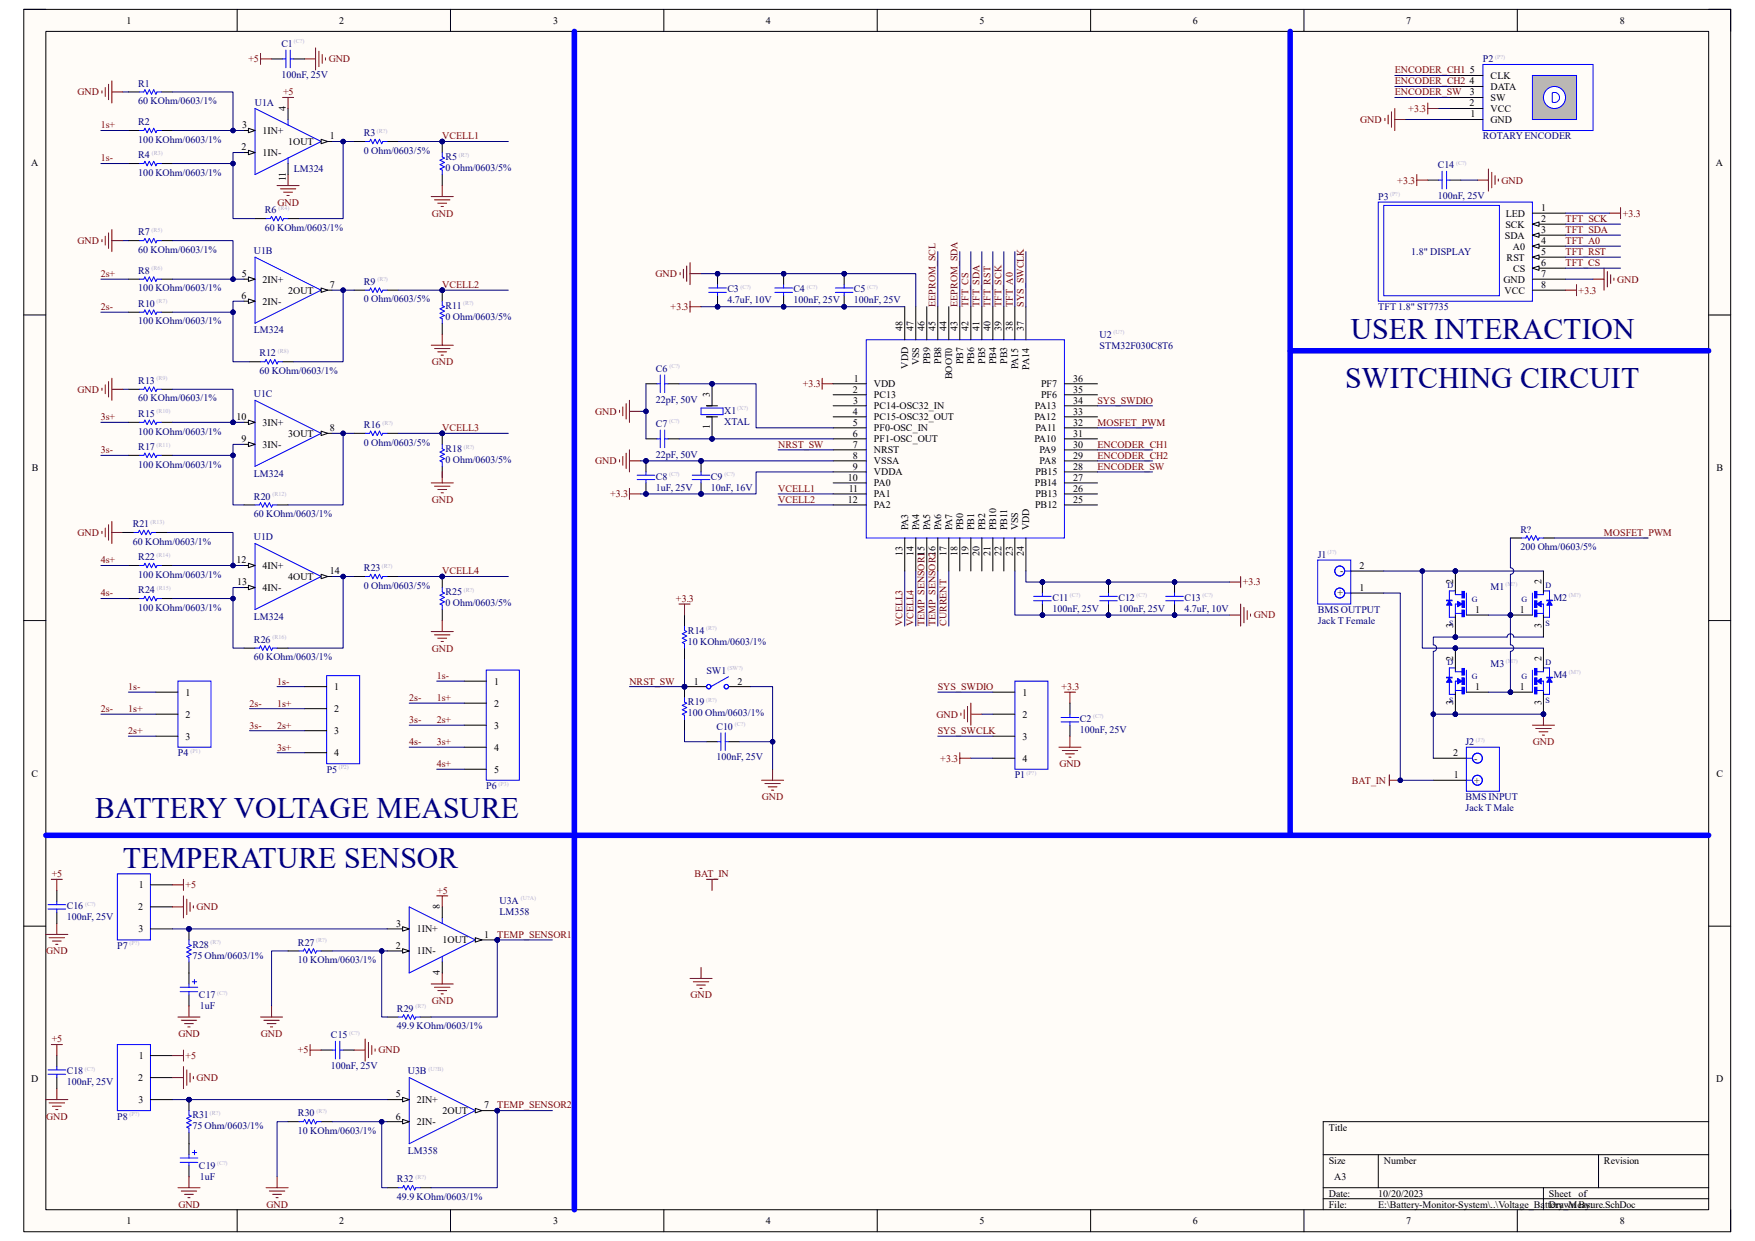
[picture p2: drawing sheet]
<svg xmlns="http://www.w3.org/2000/svg" width="297mm" height="210mm" viewBox="0 0 297 210" stroke-linecap="round" stroke-linejoin="round" font-family="sans-serif">
<defs><g id="words">
<g font-size="5" fill="#000080">
<text x="228.6" y="57.4">USER INTERACTION</text>
<text x="227.7" y="65.7">SWITCHING CIRCUIT</text>
<text x="16.1" y="138.4">BATTERY VOLTAGE MEASURE</text>
<text x="20.8" y="146.8">TEMPERATURE SENSOR</text>
</g>
<g font-size="1.7">
<text x="21.4" y="4">1</text>
<text x="57.4" y="4">2</text>
<text x="93.6" y="4">3</text>
<text x="129.6" y="4">4</text>
<text x="165.8" y="4">5</text>
<text x="201.8" y="4">6</text>
<text x="238" y="4">7</text>
<text x="274.1" y="4">8</text>
<text x="248.7" y="14.3">4</text>
<text x="248.7" y="18">2</text>
<text x="248.8" y="16.1">3</text>
<text x="248.8" y="12.4">5</text>
<text x="252.3" y="17.1">SW</text>
<text x="252.3" y="15.2">DATA</text>
<text x="252.3" y="13.3">CLK</text>
<text x="41" y="21.7">3</text>
<text x="44.4" y="22.6">1IN+</text>
<text x="48.4" y="18.7" transform="rotate(-90 48.4 18.7)">4</text>
<text x="55.8" y="23.6">1</text>
<text x="248.8" y="19.9">1</text>
<text x="252.3" y="20.8">GND</text>
<text x="252.3" y="18.9">VCC</text>
<text x="5.3" y="28">A</text>
<text x="40.9" y="25.4">2</text>
<text x="44.4" y="26.4">1IN-</text>
<text x="48.8" y="24.5">1OUT</text>
<text x="290.4" y="28">A</text>
<text x="48.4" y="30.6" transform="rotate(-90 48.4 30.6)">11</text>
<text x="260.8" y="35.7">1</text>
<text x="254.7" y="40.4">SDA</text>
<text x="254.8" y="38.5">SCK</text>
<text x="254.8" y="36.7">LED</text>
<text x="260.8" y="37.6">2</text>
<text x="260.8" y="39.5">3</text>
<text x="260.8" y="41.3">4</text>
<text x="40.9" y="46.9">5</text>
<text x="44.4" y="47.8">2IN+</text>
<text x="254.5" y="47.8">GND</text>
<text x="255" y="44.1">RST</text>
<text x="256" y="42.2">A0</text>
<text x="256.1" y="46">CS</text>
<text x="260.8" y="43.2">5</text>
<text x="260.8" y="45">6</text>
<text x="260.8" y="46.9">7</text>
<text x="40.9" y="50.6">6</text>
<text x="44.4" y="51.6">2IN-</text>
<text x="48.8" y="49.7">2OUT</text>
<text x="55.8" y="48.8">7</text>
<text x="254.6" y="49.7">VCC</text>
<text x="260.8" y="48.8">8</text>
<text x="152.7" y="56" transform="rotate(-90 152.7 56)">48</text>
<text x="154.6" y="56" transform="rotate(-90 154.6 56)">47</text>
<text x="156.5" y="56" transform="rotate(-90 156.5 56)">46</text>
<text x="158.3" y="56" transform="rotate(-90 158.3 56)">45</text>
<text x="160.2" y="56" transform="rotate(-90 160.2 56)">44</text>
<text x="162.1" y="56" transform="rotate(-90 162.1 56)">43</text>
<text x="163.9" y="56" transform="rotate(-90 163.9 56)">42</text>
<text x="165.8" y="56" transform="rotate(-90 165.8 56)">41</text>
<text x="167.6" y="56" transform="rotate(-90 167.6 56)">40</text>
<text x="169.5" y="56" transform="rotate(-90 169.5 56)">39</text>
<text x="171.4" y="56" transform="rotate(-90 171.4 56)">38</text>
<text x="173.3" y="56" transform="rotate(-90 173.3 56)">37</text>
<text x="144.5" y="64.6">1</text>
<text x="147.9" y="65.5">VDD</text>
<text x="153.7" y="62.4" transform="rotate(-90 153.7 62.4)">VDD</text>
<text x="155.5" y="61.8" transform="rotate(-90 155.5 61.8)">VSS</text>
<text x="157.4" y="61.6" transform="rotate(-90 157.4 61.6)">PB9</text>
<text x="159.3" y="61.6" transform="rotate(-90 159.3 61.6)">PB8</text>
<text x="161.1" y="64.2" transform="rotate(-90 161.1 64.2)">BOOT0</text>
<text x="163" y="61.6" transform="rotate(-90 163 61.6)">PB7</text>
<text x="164.8" y="61.6" transform="rotate(-90 164.8 61.6)">PB6</text>
<text x="166.7" y="61.6" transform="rotate(-90 166.7 61.6)">PB5</text>
<text x="168.6" y="61.6" transform="rotate(-90 168.6 61.6)">PB4</text>
<text x="170.4" y="61.6" transform="rotate(-90 170.4 61.6)">PB3</text>
<text x="172.3" y="62.5" transform="rotate(-90 172.3 62.5)">PA15</text>
<text x="174.2" y="62.6" transform="rotate(-90 174.2 62.6)">PA14</text>
<text x="176.2" y="65.5">PF7</text>
<text x="181.6" y="64.6">36</text>
<text x="40" y="71.1">10</text>
<text x="120.1" y="67.2" transform="rotate(-90 120.1 67.2)">3</text>
<text x="144.3" y="66.5">2</text>
<text x="144.3" y="70.2">4</text>
<text x="144.4" y="68.3">3</text>
<text x="147.9" y="67.4">PC13</text>
<text x="147.9" y="69.3">PC14-OSC32_IN</text>
<text x="147.9" y="71.1">PC15-OSC32_OUT</text>
<text x="175" y="71.1">PA12</text>
<text x="175.1" y="69.3">PA13</text>
<text x="176.2" y="67.4">PF6</text>
<text x="181.6" y="70.2">33</text>
<text x="181.6" y="68.3">34</text>
<text x="181.6" y="66.5">35</text>
<text x="40.9" y="74.8">9</text>
<text x="44.4" y="72.1">3IN+</text>
<text x="44.4" y="75.8">3IN-</text>
<text x="48.8" y="73.9">3OUT</text>
<text x="55.8" y="73">8</text>
<text x="120.1" y="72.7" transform="rotate(-90 120.1 72.7)">1</text>
<text x="144.3" y="73.9">6</text>
<text x="144.3" y="75.8">7</text>
<text x="144.4" y="72.1">5</text>
<text x="144.4" y="77.6">8</text>
<text x="147.9" y="73">PF0-OSC_IN</text>
<text x="147.9" y="74.8">PF1-OSC_OUT</text>
<text x="147.9" y="76.7">NRST</text>
<text x="175" y="74.8">PA10</text>
<text x="175.2" y="73">PA11</text>
<text x="175.9" y="76.7">PA9</text>
<text x="181.6" y="73.9">31</text>
<text x="181.6" y="72.1">32</text>
<text x="181.6" y="77.6">29</text>
<text x="181.6" y="75.8">30</text>
<text x="5.4" y="79.8">B</text>
<text x="143.5" y="81.4">10</text>
<text x="143.6" y="83.2">11</text>
<text x="144.3" y="79.5">9</text>
<text x="147.9" y="78.6">VSSA</text>
<text x="147.9" y="80.4">VDDA</text>
<text x="147.9" y="82.3">PA0</text>
<text x="175.1" y="82.3">PB14</text>
<text x="175.2" y="80.4">PB15</text>
<text x="175.9" y="78.6">PA8</text>
<text x="181.6" y="83.2">26</text>
<text x="181.6" y="81.4">27</text>
<text x="181.6" y="79.5">28</text>
<text x="290.5" y="79.8">B</text>
<text x="143.5" y="85.1">12</text>
<text x="147.9" y="84.2">PA1</text>
<text x="147.9" y="86">PA2</text>
<text x="153.7" y="89.7" transform="rotate(-90 153.7 89.7)">PA3</text>
<text x="155.5" y="89.7" transform="rotate(-90 155.5 89.7)">PA4</text>
<text x="157.4" y="89.7" transform="rotate(-90 157.4 89.7)">PA5</text>
<text x="159.3" y="89.7" transform="rotate(-90 159.3 89.7)">PA6</text>
<text x="161.1" y="89.7" transform="rotate(-90 161.1 89.7)">PA7</text>
<text x="163" y="89.7" transform="rotate(-90 163 89.7)">PB0</text>
<text x="164.8" y="89.7" transform="rotate(-90 164.8 89.7)">PB1</text>
<text x="166.7" y="89.7" transform="rotate(-90 166.7 89.7)">PB2</text>
<text x="168.6" y="89.7" transform="rotate(-90 168.6 89.7)">PB10</text>
<text x="170.4" y="89.7" transform="rotate(-90 170.4 89.7)">PB11</text>
<text x="172.3" y="89.7" transform="rotate(-90 172.3 89.7)">VSS</text>
<text x="174.2" y="89.7" transform="rotate(-90 174.2 89.7)">VDD</text>
<text x="175.2" y="86">PB12</text>
<text x="175.2" y="84.2">PB13</text>
<text x="181.6" y="85.1">25</text>
<text x="40" y="95.3">12</text>
<text x="152.7" y="94.1" transform="rotate(-90 152.7 94.1)">13</text>
<text x="154.6" y="94.1" transform="rotate(-90 154.6 94.1)">14</text>
<text x="158.3" y="94.1" transform="rotate(-90 158.3 94.1)">16</text>
<text x="160.2" y="94.1" transform="rotate(-90 160.2 94.1)">17</text>
<text x="162.1" y="94.1" transform="rotate(-90 162.1 94.1)">18</text>
<text x="163.9" y="94.1" transform="rotate(-90 163.9 94.1)">19</text>
<text x="165.8" y="94.1" transform="rotate(-90 165.8 94.1)">20</text>
<text x="167.6" y="94" transform="rotate(-90 167.6 94)">21</text>
<text x="169.5" y="94.1" transform="rotate(-90 169.5 94.1)">22</text>
<text x="171.4" y="94.1" transform="rotate(-90 171.4 94.1)">23</text>
<text x="173.3" y="94.1" transform="rotate(-90 173.3 94.1)">24</text>
<text x="40.1" y="99.1">13</text>
<text x="44.4" y="96.3">4IN+</text>
<text x="44.4" y="100">4IN-</text>
<text x="48.8" y="98.1">4OUT</text>
<text x="55.8" y="97.2">14</text>
<text x="226.4" y="100.9">+</text>
<text x="226.8" y="97.2">-</text>
<text x="230.1" y="100">1</text>
<text x="230.1" y="96.3">2</text>
<text x="245.9" y="98.8" transform="rotate(-90 245.9 98.8)">2</text>
<text x="260.9" y="98.8" transform="rotate(-90 260.9 98.8)">2</text>
<text x="245.9" y="106.3" transform="rotate(-90 245.9 106.3)">3</text>
<text x="249.6" y="103.7">1</text>
<text x="257.2" y="103.7">1</text>
<text x="260.9" y="106.3" transform="rotate(-90 260.9 106.3)">3</text>
<text x="245.9" y="111.9" transform="rotate(-90 245.9 111.9)">2</text>
<text x="260.9" y="111.9" transform="rotate(-90 260.9 111.9)">2</text>
<text x="31.4" y="117.7">1</text>
<text x="56.6" y="116.8">1</text>
<text x="83.6" y="115.9">1</text>
<text x="83.6" y="119.6">2</text>
<text x="117.4" y="115.9">1</text>
<text x="124.8" y="115.9">2</text>
<text x="173.1" y="117.7">1</text>
<text x="245.9" y="119.3" transform="rotate(-90 245.9 119.3)">3</text>
<text x="249.6" y="116.8">1</text>
<text x="257.2" y="116.8">1</text>
<text x="260.9" y="119.3" transform="rotate(-90 260.9 119.3)">3</text>
<text x="31.4" y="121.5">2</text>
<text x="31.4" y="125.2">3</text>
<text x="56.6" y="120.5">2</text>
<text x="56.6" y="124.2">3</text>
<text x="83.6" y="123.3">3</text>
<text x="173.1" y="121.5">2</text>
<text x="173.1" y="125.2">3</text>
<text x="5.3" y="131.4">C</text>
<text x="56.6" y="128">4</text>
<text x="83.6" y="127">4</text>
<text x="83.6" y="130.8">5</text>
<text x="173.1" y="128.9">4</text>
<text x="245.9" y="128">2</text>
<text x="246" y="131.7">1</text>
<text x="249.5" y="128.9">-</text>
<text x="290.5" y="131.4">C</text>
<text x="249.5" y="132.6">+</text>
<text x="23.4" y="154.1">2</text>
<text x="23.5" y="150.3">1</text>
<text x="74.5" y="153.8" transform="rotate(-90 74.5 153.8)">8</text>
<text x="23.5" y="157.8">3</text>
<text x="67" y="160.6">2</text>
<text x="67.1" y="156.8">3</text>
<text x="70.6" y="157.8">1IN+</text>
<text x="70.6" y="161.5">1IN-</text>
<text x="74.9" y="159.6">1OUT</text>
<text x="81.9" y="158.7">1</text>
<text x="74.5" y="165.1" transform="rotate(-90 74.5 165.1)">4</text>
<text x="23.5" y="179.2">1</text>
<text x="5.3" y="183.2">D</text>
<text x="23.4" y="182.9">2</text>
<text x="67" y="185.7">5</text>
<text x="290.4" y="183.2">D</text>
<text x="23.5" y="186.6">3</text>
<text x="67" y="189.5">6</text>
<text x="70.6" y="186.6">2IN+</text>
<text x="70.6" y="190.4">2IN-</text>
<text x="74.9" y="188.5">2OUT</text>
<text x="81.9" y="187.6">7</text>
<text x="224.9" y="191.3">Title</text>
<text x="224.9" y="196.9">Size</text>
<text x="234.2" y="196.9">Number</text>
<text x="271.4" y="196.9">Revision</text>
<text x="224.9" y="202.5">Date:</text>
<text x="225.8" y="199.7">A3</text>
<text x="233.3" y="202.5">10/20/2023</text>
<text x="262.1" y="202.5">Sheet</text>
<text x="267.2" y="202.5">of</text>
<text x="21.4" y="207.2">1</text>
<text x="57.4" y="207.2">2</text>
<text x="93.6" y="207.2">3</text>
<text x="129.6" y="207.2">4</text>
<text x="165.8" y="207.2">5</text>
<text x="201.8" y="207.2">6</text>
<text x="224.9" y="204.4">File:</text>
<text x="233.3" y="204.4">E:\Battery-Monitor-System\..\Voltage_Battery_Measure.SchDoc</text>
<text x="238" y="207.2">7</text>
<text x="262.1" y="204.4">Drawn By:</text>
<text x="274.1" y="207.2">8</text>
</g>
<g font-size="1.7" fill="#800000">
<text x="42" y="10.5">+5</text>
<text x="55.6" y="10.5">GND</text>
<text x="13.1" y="16.1">GND</text>
<text x="47.9" y="16.1">+5</text>
<text x="236.1" y="12.4">ENCODER_CH1</text>
<text x="236.1" y="14.3">ENCODER_CH2</text>
<text x="236.1" y="16.1">ENCODER_SW</text>
<text x="17.1" y="21.7">1s+</text>
<text x="74.8" y="23.6">VCELL1</text>
<text x="230.2" y="20.8">GND</text>
<text x="238.3" y="18.9">+3.3</text>
<text x="17.1" y="27.3">1s-</text>
<text x="46.9" y="34.8">GND</text>
<text x="236.5" y="31.1">+3.3</text>
<text x="254.1" y="31.1">GND</text>
<text x="13.1" y="41.3">GND</text>
<text x="73.1" y="36.7">GND</text>
<text x="264.9" y="39.5">TFT_SDA</text>
<text x="264.9" y="37.6">TFT_SCK</text>
<text x="264.9" y="41.3">TFT_A0</text>
<text x="274.6" y="36.7">+3.3</text>
<text x="17.1" y="46.9">2s+</text>
<text x="111" y="46.9">GND</text>
<text x="264.9" y="43.2">TFT_RST</text>
<text x="264.9" y="45">TFT_CS</text>
<text x="273.7" y="47.8">GND</text>
<text x="17.1" y="52.5">2s-</text>
<text x="74.8" y="48.8">VCELL2</text>
<text x="113.5" y="52.5">+3.3</text>
<text x="158.3" y="51.9" transform="rotate(-90 158.3 51.9)">EEPROM_SCL</text>
<text x="162.1" y="51.9" transform="rotate(-90 162.1 51.9)">EEPROM_SDA</text>
<text x="163.9" y="51.9" transform="rotate(-90 163.9 51.9)">TFT_CS</text>
<text x="165.8" y="51.9" transform="rotate(-90 165.8 51.9)">TFT_SDA</text>
<text x="167.6" y="51.9" transform="rotate(-90 167.6 51.9)">TFT_RST</text>
<text x="169.5" y="51.9" transform="rotate(-90 169.5 51.9)">TFT_SCK</text>
<text x="171.4" y="51.9" transform="rotate(-90 171.4 51.9)">TFT_A0</text>
<text x="173.3" y="51.9" transform="rotate(-90 173.3 51.9)">SYS_SWCLK</text>
<text x="267.2" y="49.7">+3.3</text>
<text x="73.1" y="61.8">GND</text>
<text x="135.8" y="65.5">+3.3</text>
<text x="13.1" y="66.5">GND</text>
<text x="17.1" y="71.1">3s+</text>
<text x="100.7" y="70.2">GND</text>
<text x="185.7" y="68.3">SYS_SWDIO</text>
<text x="17.1" y="76.7">3s-</text>
<text x="74.8" y="73">VCELL3</text>
<text x="131.7" y="75.8">NRST_SW</text>
<text x="185.7" y="75.8">ENCODER_CH1</text>
<text x="185.7" y="77.6">ENCODER_CH2</text>
<text x="185.7" y="72.1">MOSFET_PWM</text>
<text x="100.7" y="78.6">GND</text>
<text x="131.7" y="83.2">VCELL1</text>
<text x="185.7" y="79.5">ENCODER_SW</text>
<text x="73.1" y="85.1">GND</text>
<text x="103.3" y="84.2">+3.3</text>
<text x="131.7" y="85.1">VCELL2</text>
<text x="13.1" y="90.7">GND</text>
<text x="17.1" y="95.3">4s+</text>
<text x="271.4" y="90.7">MOSFET_PWM</text>
<text x="17.1" y="100.9">4s-</text>
<text x="74.8" y="97.2">VCELL4</text>
<text x="114.4" y="101.9">+3.3</text>
<text x="210.3" y="99.1">+3.3</text>
<text x="152.7" y="106" transform="rotate(-90 152.7 106)">VCELL3</text>
<text x="154.6" y="106" transform="rotate(-90 154.6 106)">VCELL4</text>
<text x="156.5" y="106" transform="rotate(-90 156.5 106)">TEMP_SENSOR115</text>
<text x="158.3" y="106" transform="rotate(-90 158.3 106)">TEMP_SENSOR2</text>
<text x="160.2" y="106" transform="rotate(-90 160.2 106)">CURRENT</text>
<text x="212.2" y="104.6">GND</text>
<text x="73.1" y="110.3">GND</text>
<text x="21.7" y="116.8">1s-</text>
<text x="42.2" y="119.6">2s-</text>
<text x="46.9" y="115.9">1s-</text>
<text x="46.9" y="119.6">1s+</text>
<text x="69.3" y="118.7">2s-</text>
<text x="73.9" y="114.9">1s-</text>
<text x="73.9" y="118.7">1s+</text>
<text x="106.5" y="115.9">NRST_SW</text>
<text x="158.7" y="116.8">SYS_SWDIO</text>
<text x="179.6" y="116.8">+3.3</text>
<text x="17.1" y="120.5">2s-</text>
<text x="21.7" y="120.5">1s+</text>
<text x="21.7" y="124.2">2s+</text>
<text x="42.2" y="123.3">3s-</text>
<text x="46.9" y="123.3">2s+</text>
<text x="69.3" y="122.4">3s-</text>
<text x="73.9" y="122.4">2s+</text>
<text x="158.5" y="121.5">GND</text>
<text x="158.7" y="124.2">SYS_SWCLK</text>
<text x="46.9" y="127">3s+</text>
<text x="69.3" y="126.1">4s-</text>
<text x="73.9" y="126.1">3s+</text>
<text x="73.9" y="129.8">4s+</text>
<text x="159.1" y="128.9">+3.3</text>
<text x="179.3" y="129.8">GND</text>
<text x="259.4" y="126.1">GND</text>
<text x="128.9" y="135.4">GND</text>
<text x="228.8" y="132.6">BAT_IN</text>
<text x="8.8" y="148.5">+5</text>
<text x="117.5" y="148.5">BAT_IN</text>
<text x="31.4" y="150.3">+5</text>
<text x="33.3" y="154.1">GND</text>
<text x="74" y="151.3">+5</text>
<text x="7.8" y="161.5">GND</text>
<text x="84.2" y="158.7">TEMP_SENSOR1</text>
<text x="73.1" y="169.9">GND</text>
<text x="116.8" y="169">GND</text>
<text x="8.8" y="176.4">+5</text>
<text x="30.2" y="175.5">GND</text>
<text x="31.4" y="179.2">+5</text>
<text x="44.2" y="175.5">GND</text>
<text x="50.4" y="178.3">+5</text>
<text x="64.1" y="178.3">GND</text>
<text x="33.3" y="182.9">GND</text>
<text x="7.8" y="189.5">GND</text>
<text x="84.2" y="187.6">TEMP_SENSOR2</text>
<text x="30.2" y="204.4">GND</text>
<text x="45.1" y="204.4">GND</text>
</g>
<g font-size="1.7" fill="#000080">
<text x="47.6" y="8">C1</text>
<text x="251" y="10.5">P2</text>
<text x="23.4" y="17.7">60 KOhm/0603/1%</text>
<text x="23.4" y="14.6">R1</text>
<text x="43.1" y="18">U1A</text>
<text x="47.6" y="13.2">100nF, 25V</text>
<text x="23.4" y="21.2">R2</text>
<text x="61.6" y="23">R3</text>
<text x="251" y="23.6">ROTARY ENCODER</text>
<text x="23.4" y="24.2">100 KOhm/0603/1%</text>
<text x="23.4" y="29.8">100 KOhm/0603/1%</text>
<text x="23.4" y="26.8">R4</text>
<text x="49.7" y="29.2">LM324</text>
<text x="61.6" y="26">0 Ohm/0603/5%</text>
<text x="75.4" y="29">0 Ohm/0603/5%</text>
<text x="75.4" y="27.1">R5</text>
<text x="243.3" y="28.4">C14</text>
<text x="233.3" y="33.9">P3</text>
<text x="243.3" y="33.7">100nF, 25V</text>
<text x="23.4" y="39.8">R7</text>
<text x="44.8" y="39.1">60 KOhm/0603/1%</text>
<text x="44.8" y="36.1">R6</text>
<text x="23.4" y="46.4">R8</text>
<text x="23.4" y="42.8">60 KOhm/0603/1%</text>
<text x="43" y="43">U1B</text>
<text x="238.8" y="43.2">1.8&quot; DISPLAY</text>
<text x="23.4" y="49.3">100 KOhm/0603/1%</text>
<text x="23.4" y="51.9">R10</text>
<text x="61.6" y="51.2">0 Ohm/0603/5%</text>
<text x="61.6" y="48.2">R9</text>
<text x="75.4" y="52.3">R11</text>
<text x="123.1" y="49.5">C3</text>
<text x="123.1" y="51.4">4.7uF, 10V</text>
<text x="134.3" y="49.5">C4</text>
<text x="134.3" y="51.4">100nF, 25V</text>
<text x="144.5" y="49.5">C5</text>
<text x="144.5" y="51.4">100nF, 25V</text>
<text x="233.3" y="52.5">TFT 1.8&quot; ST7735</text>
<text x="23.4" y="54.9">100 KOhm/0603/1%</text>
<text x="43" y="56.4">LM324</text>
<text x="75.4" y="54.1">0 Ohm/0603/5%</text>
<text x="186.1" y="59">STM32F030C8T6</text>
<text x="186.1" y="57.1">U2</text>
<text x="23.4" y="65">R13</text>
<text x="43.9" y="63.3">60 KOhm/0603/1%</text>
<text x="43.9" y="60.3">R12</text>
<text x="111" y="62.9">C6</text>
<text x="23.4" y="70.6">R15</text>
<text x="23.4" y="67.9">60 KOhm/0603/1%</text>
<text x="43" y="67.2">U1C</text>
<text x="111" y="68.2">22pF, 50V</text>
<text x="122.6" y="70">X1</text>
<text x="122.6" y="71.9">XTAL</text>
<text x="23.4" y="73.5">100 KOhm/0603/1%</text>
<text x="23.4" y="76.2">R17</text>
<text x="61.6" y="75.4">0 Ohm/0603/5%</text>
<text x="61.6" y="72.4">R16</text>
<text x="75.4" y="76.5">R18</text>
<text x="111" y="72.2">C7</text>
<text x="111" y="77.5">22pF, 50V</text>
<text x="23.4" y="79.1">100 KOhm/0603/1%</text>
<text x="43" y="80.6">LM324</text>
<text x="75.4" y="78.4">0 Ohm/0603/5%</text>
<text x="111" y="81.2">C8</text>
<text x="111" y="83.1">1uF, 25V</text>
<text x="120.3" y="81.2">C9</text>
<text x="120.3" y="83.1">10nF, 16V</text>
<text x="22.5" y="89.2">R21</text>
<text x="43" y="87.5">60 KOhm/0603/1%</text>
<text x="43" y="84.5">R20</text>
<text x="22.5" y="92.2">60 KOhm/0603/1%</text>
<text x="23.4" y="94.8">R22</text>
<text x="43" y="91.4">U1D</text>
<text x="223" y="94.4">J1</text>
<text x="257.3" y="93.1">200 Ohm/0603/5%</text>
<text x="257.3" y="90.1">R?</text>
<text x="23.4" y="97.8">100 KOhm/0603/1%</text>
<text x="23.4" y="100.4">R24</text>
<text x="61.6" y="99.7">0 Ohm/0603/5%</text>
<text x="61.6" y="96.6">R23</text>
<text x="75.4" y="100.8">R25</text>
<text x="178.1" y="101.7">C11</text>
<text x="189.3" y="101.7">C12</text>
<text x="200.4" y="101.7">C13</text>
<text x="252.3" y="99.8">M1</text>
<text x="262.9" y="101.7">M2</text>
<text x="23.4" y="103.4">100 KOhm/0603/1%</text>
<text x="43" y="104.9">LM324</text>
<text x="75.4" y="102.6">0 Ohm/0603/5%</text>
<text x="116.4" y="107.3">R14</text>
<text x="178.1" y="103.5">100nF, 25V</text>
<text x="189.3" y="103.5">100nF, 25V</text>
<text x="200.4" y="103.5">4.7uF, 10V</text>
<text x="223" y="105.6">Jack T Female</text>
<text x="223" y="103.7">BMS OUTPUT</text>
<text x="43" y="111.8">60 KOhm/0603/1%</text>
<text x="43" y="108.8">R26</text>
<text x="116.4" y="109.1">10 KOhm/0603/1%</text>
<text x="252.3" y="112.9">M3</text>
<text x="116.4" y="119.4">R19</text>
<text x="119.5" y="114">SW1</text>
<text x="262.9" y="114.7">M4</text>
<text x="116.4" y="121.2">100 Ohm/0603/1%</text>
<text x="121.2" y="123.5">C10</text>
<text x="182.8" y="122.2">C2</text>
<text x="182.8" y="124">100nF, 25V</text>
<text x="30.1" y="128">P4</text>
<text x="55.3" y="130.8">P5</text>
<text x="121.2" y="128.7">100nF, 25V</text>
<text x="171.7" y="131.7">P1</text>
<text x="248" y="126.1">J2</text>
<text x="82.3" y="133.6">P6</text>
<text x="248" y="137.3">Jack T Male</text>
<text x="248" y="135.4">BMS INPUT</text>
<text x="11.3" y="153.9">C16</text>
<text x="11.3" y="155.7">100nF, 25V</text>
<text x="84.5" y="154.8">LM358</text>
<text x="84.5" y="153">U3A</text>
<text x="19.9" y="160.6">P7</text>
<text x="32.6" y="160.4">R28</text>
<text x="50.4" y="160">R27</text>
<text x="32.6" y="162.3">75 Ohm/0603/1%</text>
<text x="50.4" y="163">10 KOhm/0603/1%</text>
<text x="33.7" y="169">C17</text>
<text x="33.8" y="170.8">1uF</text>
<text x="67.2" y="171.2">R29</text>
<text x="56" y="175.7">C15</text>
<text x="67.2" y="174.2">49.9 KOhm/0603/1%</text>
<text x="11.3" y="181.8">C18</text>
<text x="11.3" y="183.7">100nF, 25V</text>
<text x="56" y="180.9">100nF, 25V</text>
<text x="69" y="181.8">U3B</text>
<text x="19.9" y="189.5">P8</text>
<text x="32.6" y="191.1">75 Ohm/0603/1%</text>
<text x="32.6" y="189.3">R31</text>
<text x="50.4" y="191.9">10 KOhm/0603/1%</text>
<text x="50.4" y="188.9">R30</text>
<text x="33.7" y="197.9">C19</text>
<text x="69" y="195.2">LM358</text>
<text x="33.8" y="199.7">1uF</text>
<text x="67.2" y="203.1">49.9 KOhm/0603/1%</text>
<text x="67.2" y="200.1">R32</text>
</g>
<g font-size="1.4" fill="#000080">
<text x="245" y="99.5">D</text>
<text x="249.1" y="101.9">G</text>
<text x="257.5" y="101.9">G</text>
<text x="261.6" y="99.5">D</text>
<text x="245.2" y="105.9">S</text>
<text x="261.6" y="105.9">S</text>
<text x="245" y="112.6">D</text>
<text x="261.6" y="112.6">D</text>
<text x="245.2" y="118.9">S</text>
<text x="249.1" y="115">G</text>
<text x="257.5" y="115">G</text>
<text x="261.6" y="118.9">S</text>
</g>
<g font-size="1" fill="#b2b0d4">
<text x="49.7" y="7.3">(C?)</text>
<text x="253" y="9.9">(P?)</text>
<text x="63.8" y="22.4">(R?)</text>
<text x="25.7" y="26.2">(R3)</text>
<text x="77.6" y="26.5">(R?)</text>
<text x="246.4" y="27.9">(C?)</text>
<text x="47.1" y="35.5">(R4)</text>
<text x="235.2" y="33.2">(P?)</text>
<text x="25.7" y="39.2">(R5)</text>
<text x="25.7" y="45.7">(R6)</text>
<text x="63.9" y="47.6">(R?)</text>
<text x="26.5" y="51.3">(R7)</text>
<text x="78.4" y="51.7">(R?)</text>
<text x="136.6" y="48.9">(C?)</text>
<text x="146.8" y="48.9">(C?)</text>
<text x="47" y="59.7">(R8)</text>
<text x="188.5" y="56.6">(U?)</text>
<text x="26.5" y="64.4">(R9)</text>
<text x="26.5" y="70">(R10)</text>
<text x="64.7" y="71.8">(R?)</text>
<text x="113.2" y="71.6">(C?)</text>
<text x="124.8" y="69.4">(X?)</text>
<text x="26.5" y="75.6">(R11)</text>
<text x="78.5" y="75.9">(R?)</text>
<text x="46.1" y="83.9">(R12)</text>
<text x="113.2" y="80.6">(C?)</text>
<text x="25.4" y="88.6">(R13)</text>
<text x="26.5" y="94.2">(R14)</text>
<text x="224.7" y="93.8">(J?)</text>
<text x="26.5" y="99.8">(R15)</text>
<text x="64.6" y="96.1">(R?)</text>
<text x="78.5" y="100.2">(R?)</text>
<text x="181.1" y="101.1">(C?)</text>
<text x="254.8" y="99.2">(M?)</text>
<text x="265.5" y="101.1">(M?)</text>
<text x="119.5" y="106.7">(R?)</text>
<text x="46.1" y="108.2">(R16)</text>
<text x="123.1" y="113.4">(SW?)</text>
<text x="254.8" y="112.3">(M?)</text>
<text x="119.5" y="118.8">(R?)</text>
<text x="265.5" y="114.1">(M?)</text>
<text x="124.4" y="122.9">(C?)</text>
<text x="185" y="121.6">(C?)</text>
<text x="32.2" y="127.4">(P1)</text>
<text x="57.3" y="130.2">(P2)</text>
<text x="173.7" y="131.1">(P?)</text>
<text x="84.4" y="133">(P3)</text>
<text x="14.4" y="153.2">(C?)</text>
<text x="88.1" y="152.3">(U?A)</text>
<text x="21.9" y="160">(P?)</text>
<text x="35.6" y="159.8">(R?)</text>
<text x="53.5" y="159.4">(R?)</text>
<text x="36.7" y="168.4">(C?)</text>
<text x="70.3" y="170.6">(R?)</text>
<text x="59.1" y="175.1">(C?)</text>
<text x="14.4" y="181.2">(C?)</text>
<text x="72.5" y="181.2">(U?B)</text>
<text x="21.9" y="188.8">(P?)</text>
<text x="35.5" y="188.7">(R?)</text>
<text x="53.6" y="188.3">(R?)</text>
<text x="36.7" y="197.2">(C?)</text>
<text x="70.3" y="199.5">(R?)</text>
</g>
</g></defs>
<path d="M4 1.6h288.9v206.8h-288.9z" fill-rule="evenodd" fill="#fffcf8"/>
<path d="M4 1.6h288.9v206.8h-288.9z" fill="none" stroke="#000" stroke-width=".17"/>
<path d="M7.8 5.3h281.4v199.4h-281.4z" fill-rule="evenodd" fill="#fffcf8"/>
<g fill="none" stroke="#000" stroke-width=".17">
<path d="M4 1.6h3.7M7.8 5.3h281.4v199.4h-281.4zM21.7 15.6h1.9M27.3 15.6h1.9M40.1 1.6v3.7M76.2 1.6v3.7M112.3 1.6v3.7M148.5 1.6v3.7M184.6 1.6v3.7M220.7 1.6v3.7M256.8 1.6v3.7M289.2 1.6h3.7v3.7"/>
<path d="M21.7 22.1h1.9M21.7 27.7h1.9M27.3 22.1h1.9M27.3 27.7h1.9M41.3 22.1h1.9M43.2 37h1.8M48.7 37h1.9M4 53.3h3.7M21.7 47.2h1.9M21.7 52.8h1.9M27.3 47.2h1.9M27.3 52.8h1.9"/>
<path d="M289.2 53.3h3.7M20.8 90.1h1.9M21.7 95.7h1.9M26.4 90.1h1.9M27.3 95.7h1.9M4 105h3.8M21.7 101.3h1.9M27.3 101.3h1.9M41.3 109.7h1.9M46.9 109.7h1.9M289.2 105h3.7M4 156.7h3.8"/>
<path d="M289.2 156.7h3.7M223.9 195.4h65.3M233.3 195.4v5.6M270.5 195.4v5.6M289.2 189.8h-65.3v14.9M40.1 204.7v3.7M76.2 204.7v3.7M112.4 204.7v3.7M148.5 204.7v3.7M184.6 204.7v3.7M220.7 204.7v3.7M223.9 201h65.3"/>
<path d="M223.9 202.9h65.3M256.8 204.7v3.7M261.2 201v3.7M292.9 204.7v3.7"/>
</g>
<g fill="none" stroke="#00f" stroke-width=".17">
<path d="M23.6 15.6h.7l.2-.4 .4 .7 .4-.7 .3 .7 .4-.7 .4 .7 .2-.3h.7M43.2 18.4l11.1 5.5-11.1 5.6zM23.6 22.1h.7l.2-.4 .4 .8 .4-.8 .3 .8 .4-.8 .4 .8 .2-.4h.7M23.6 27.7h.7l.2-.4 .4 .7 .4-.7 .3 .7 .4-.7 .4 .7 .2-.3h.7M45 37h.8l.2-.4 .3 .8 .4-.8 .4 .8 .3-.8 .4 .8 .2-.4h.7M48.7 20.2v1M48.7 26.7v1M23.6 47.2h.7l.2-.3 .4 .7 .4-.7 .3 .7 .4-.7 .4 .7 .2-.4h.7M23.6 52.8h.7l.2-.3 .4 .7 .4-.7 .3 .7 .4-.7 .4 .7 .2-.4h.7M22.7 90.1h.7l.2-.4 .4 .8 .3-.8 .4 .8 .4-.8 .4 .8 .1-.4h.8M23.6 95.7h.7l.2-.4 .4 .8 .4-.8 .3 .8 .4-.8 .4 .8 .2-.4h.7M23.6 101.3h.7l.2-.4 .4 .8 .4-.8 .3 .8 .4-.8 .4 .8 .2-.4h.7"/>
<path d="M43.2 109.7h.7l.2-.4 .4 .8 .3-.8 .4 .8 .4-.8 .4 .8 .1-.4h.8"/>
</g>
<g fill="none" stroke="#800000" stroke-width=".17">
<path d="M17.3 15.4v.3M17.8 14.8v1.5M18.4 14.3v2.6M18.9 13.7v3.7M18.9 15.6h1.9M17.8 40v1.5M18.4 39.4v2.6M18.9 38.9v3.7M46.9 31.4h3.7M47.4 32h2.7M48 32.5h1.5M48.6 33.1h.3"/>
<path d="M48.7 29.5v1.9M17.3 40.5v.4M18.9 40.7h1.9M17.3 89.9v.4M17.8 89.4v1.5M18.4 88.8v2.6M18.9 88.2v3.8M18.9 90.1h1.9"/>
</g>
<path d="M42 21.7l1.2 .4-1.2 .4z" fill="#f8fcff"/>
<path d="M41.3 25.8h1.9M42 21.7l1.2 .4-1.2 .4z" fill="none" stroke="#000" stroke-width=".17"/>
<path d="M42 25.4l1.2 .4-1.2 .4z" fill="#f8fcff"/>
<path d="M48.7 18.4v1.8M42 25.4l1.2 .4-1.2 .4zM54.3 23.9h1.9" fill="none" stroke="#000" stroke-width=".17"/>
<path d="M54.3 23.6l1.2 .3-1.2 .4z" fill="#f8fcff"/>
<path d="M48.7 27.7v1.8M54.3 23.6l1.2 .3-1.2 .4zM41.3 47.2h1.9" fill="none" stroke="#000" stroke-width=".17"/>
<path d="M43.2 43.5l11.1 5.6-11.1 5.6z" fill="none" stroke="#00f" stroke-width=".17"/>
<path d="M42 46.9l1.2 .3-1.2 .4z" fill="#f8fcff"/>
<path d="M41.3 51h1.9M42 46.9l1.2 .3-1.2 .4z" fill="none" stroke="#000" stroke-width=".17"/>
<path d="M42 50.6l1.2 .4-1.2 .3z" fill="#f8fcff"/>
<path d="M42 50.6l1.2 .4-1.2 .3zM54.3 49.1h1.9" fill="none" stroke="#000" stroke-width=".17"/>
<path d="M54.3 48.7l1.2 .4-1.2 .4z" fill="#f8fcff"/>
<path d="M54.3 48.7l1.2 .4-1.2 .4zM41.3 95.7h1.9" fill="none" stroke="#000" stroke-width=".17"/>
<path d="M43.2 92l11.1 5.6-11.1 5.6z" fill="none" stroke="#00f" stroke-width=".17"/>
<path d="M42 95.3l1.2 .4-1.2 .4z" fill="#f8fcff"/>
<path d="M41.3 99.4h1.9M42 95.3l1.2 .4-1.2 .4z" fill="none" stroke="#000" stroke-width=".17"/>
<path d="M42 99.1l1.2 .3-1.2 .4z" fill="#f8fcff"/>
<path d="M42 99.1l1.2 .3-1.2 .4zM54.3 97.6h1.9" fill="none" stroke="#000" stroke-width=".17"/>
<path d="M54.3 97.2l1.2 .4-1.2 .3z" fill="#f8fcff"/>
<path d="M21.7 40.7h1.9M27.3 40.7h1.9M21.7 71.5h1.9M21.7 77.1h1.9M27.3 71.5h1.9M27.3 77.1h1.9M41.3 71.5h1.9M42.2 61.2h1.9M47.8 61.2h1.9M54.3 97.2l1.2 .4-1.2 .3z" fill="none" stroke="#000" stroke-width=".17"/>
<path d="M47.8 16.5h1.9M48.7 16.5v1.9M17.3 65.7v.4M17.8 65.1v1.5M18.4 64.6v2.6M18.9 64v3.7M18.9 65.9h1.9" fill="none" stroke="#800000" stroke-width=".17"/>
<path d="M23.6 40.7h.7l.2-.4 .4 .8 .4-.8 .3 .8 .4-.8 .4 .8 .2-.4h.7M23.6 71.5h.7l.2-.4 .4 .7 .4-.7 .3 .7 .4-.7 .4 .7 .2-.3h.7M23.6 77.1h.7l.2-.4 .4 .7 .4-.7 .3 .7 .4-.7 .4 .7 .2-.3h.7M43.2 67.7l11.1 5.6-11.1 5.6zM44.1 61.2h.7l.2-.4 .4 .8 .4-.8 .3 .8 .4-.8 .4 .8 .2-.4h.7" fill="none" stroke="#00f" stroke-width=".17"/>
<path d="M42 71.1l1.2 .4-1.2 .3z" fill="#f8fcff"/>
<path d="M41.3 75.2h1.9M42 71.1l1.2 .4-1.2 .3z" fill="none" stroke="#000" stroke-width=".17"/>
<path d="M42 74.8l1.2 .4-1.2 .4z" fill="#f8fcff"/>
<path d="M42 74.8l1.2 .4-1.2 .4zM54.3 73.3h1.9" fill="none" stroke="#000" stroke-width=".17"/>
<path d="M54.3 73l1.2 .3-1.2 .4z" fill="#f8fcff"/>
<g fill="none" stroke="#000" stroke-width=".17">
<path d="M21.7 65.9h1.9M27.3 65.9h1.9M54.3 73l1.2 .3-1.2 .4zM41.3 85.4h1.9M46.9 85.4h1.8M59.9 97.6h1.9M65.5 97.6h1.9M26.4 117.1h3.7M51.5 116.2h3.8M51.5 119.9h3.8M78.6 115.3h3.7M78.6 119h3.7"/>
<path d="M26.4 120.9h3.7M26.4 124.6h3.7M51.5 123.7h3.8M51.5 127.4h3.8M78.6 122.7h3.7M78.6 126.4h3.7M78.6 130.2h3.7"/>
</g>
<path d="M23.6 65.9h.7l.2-.4 .4 .8 .4-.8 .3 .8 .4-.8 .4 .8 .2-.4h.7M43.2 85.4h.7l.2-.3 .4 .7 .3-.7 .4 .7 .4-.7 .4 .7 .1-.4h.8M61.8 97.6h.7l.2-.4 .4 .7 .4-.7 .3 .7 .4-.7 .4 .7 .2-.3h.7M30.1 115.3h5.6v11.1h-5.6zM55.3 114.3h5.6v14.9h-5.6zM82.3 113.4h5.6v18.6h-5.6z" fill="none" stroke="#00f" stroke-width=".17"/>
<circle cx="74.8" cy="97.6" r=".37" fill="#000080"/>
<circle cx="74.8" cy="97.6" r=".37" fill="none" stroke="#000080" stroke-width=".17"/>
<path d="M74.8 97.6v1.8" fill="none" stroke="#000" stroke-width=".17"/>
<circle cx="74.8" cy="97.6" r=".37" fill="#000080"/>
<circle cx="74.8" cy="97.6" r=".37" fill="none" stroke="#000080" stroke-width=".17"/>
<path d="M59.9 73.3h1.9M65.5 73.3h1.9M74.8 103.2v1.8" fill="none" stroke="#000" stroke-width=".17"/>
<path d="M61.8 73.3h.7l.2-.3 .4 .7 .4-.7 .3 .7 .4-.7 .4 .7 .2-.4h.7M74.8 99.4v.8l.4 .2-.7 .3 .7 .4-.7 .4 .7 .3-.7 .4 .3 .2v.8" fill="none" stroke="#00f" stroke-width=".17"/>
<circle cx="74.8" cy="73.3" r=".37" fill="#000080"/>
<circle cx="74.8" cy="73.3" r=".37" fill="none" stroke="#000080" stroke-width=".17"/>
<path d="M74.8 73.3v1.9" fill="none" stroke="#000" stroke-width=".17"/>
<circle cx="74.8" cy="73.3" r=".37" fill="#000080"/>
<circle cx="74.8" cy="73.3" r=".37" fill="none" stroke="#000080" stroke-width=".17"/>
<path d="M59.9 49.1h1.9M65.5 49.1h1.9M74.8 78.9v1.9" fill="none" stroke="#000" stroke-width=".17"/>
<path d="M61.8 49.1h.7l.2-.4 .4 .8 .4-.8 .3 .8 .4-.8 .4 .8 .2-.4h.7M74.8 75.2v.7l.4 .2-.7 .4 .7 .4-.7 .3 .7 .4-.7 .4 .3 .2v.7" fill="none" stroke="#00f" stroke-width=".17"/>
<circle cx="74.8" cy="49.1" r=".37" fill="#000080"/>
<circle cx="74.8" cy="49.1" r=".37" fill="none" stroke="#000080" stroke-width=".17"/>
<path d="M74.8 49.1v1.9" fill="none" stroke="#000" stroke-width=".17"/>
<circle cx="74.8" cy="49.1" r=".37" fill="#000080"/>
<circle cx="74.8" cy="49.1" r=".37" fill="none" stroke="#000080" stroke-width=".17"/>
<path d="M59.9 23.9h1.9M65.5 23.9h1.9M74.8 54.7v1.9" fill="none" stroke="#000" stroke-width=".17"/>
<path d="M61.8 23.9h.7l.2-.3 .4 .7 .4-.7 .3 .7 .4-.7 .4 .7 .2-.4h.7M74.8 51v.7l.4 .2-.7 .4 .7 .3-.7 .4 .7 .4-.7 .4 .3 .2v.7" fill="none" stroke="#00f" stroke-width=".17"/>
<circle cx="74.8" cy="23.9" r=".37" fill="#000080"/>
<circle cx="74.8" cy="23.9" r=".37" fill="none" stroke="#000080" stroke-width=".17"/>
<path d="M74.8 23.9v1.9" fill="none" stroke="#000" stroke-width=".17"/>
<circle cx="74.8" cy="23.9" r=".37" fill="#000080"/>
<circle cx="74.8" cy="23.9" r=".37" fill="none" stroke="#000080" stroke-width=".17"/>
<path d="M74.8 29.5v1.9" fill="none" stroke="#000" stroke-width=".17"/>
<path d="M74.8 25.8v.8l.4 .1-.7 .4 .7 .4-.7 .4 .7 .3-.7 .4 .3 .2v.7" fill="none" stroke="#00f" stroke-width=".17"/>
<circle cx="74.8" cy="23.9" r=".37" fill="#000080"/>
<circle cx="74.8" cy="23.9" r=".37" fill="none" stroke="#000080" stroke-width=".17"/>
<circle cx="74.8" cy="49.1" r=".37" fill="#000080"/>
<circle cx="74.8" cy="49.1" r=".37" fill="none" stroke="#000080" stroke-width=".17"/>
<circle cx="74.8" cy="73.3" r=".37" fill="#000080"/>
<circle cx="74.8" cy="73.3" r=".37" fill="none" stroke="#000080" stroke-width=".17"/>
<circle cx="74.8" cy="97.6" r=".37" fill="#000080"/>
<circle cx="74.8" cy="97.6" r=".37" fill="none" stroke="#000080" stroke-width=".17"/>
<g fill="none" stroke="#800000" stroke-width=".17">
<path d="M73 33.3h3.7M73.5 33.8h2.6M74.1 34.4h1.5M74.7 34.9h.3M74.8 31.4v1.9M73 58.4h3.7M73.5 59h2.6M74.1 59.5h1.5M74.8 56.6v1.8M74.7 60.1h.3M74.8 79.9v1.8M73 81.7h3.7"/>
<path d="M73.5 82.3h2.6M74.1 82.8h1.5M74.7 83.4h.3M73 106.9h3.7M73.5 107.4h2.6M74.1 108h1.5M74.7 108.6h.3M74.8 105v1.9"/>
</g>
<circle cx="132.6" cy="46.3" r=".37" fill="#000080"/>
<circle cx="132.6" cy="46.3" r=".37" fill="none" stroke="#000080" stroke-width=".17"/>
<circle cx="132.6" cy="51.9" r=".37" fill="#000080"/>
<circle cx="132.6" cy="51.9" r=".37" fill="none" stroke="#000080" stroke-width=".17"/>
<path d="M132.6 46.3v1.9" fill="none" stroke="#000" stroke-width=".17"/>
<circle cx="132.6" cy="46.3" r=".37" fill="#000080"/>
<circle cx="132.6" cy="46.3" r=".37" fill="none" stroke="#000080" stroke-width=".17"/>
<path d="M132.6 50v1.9" fill="none" stroke="#000" stroke-width=".17"/>
<circle cx="132.6" cy="51.9" r=".37" fill="#000080"/>
<circle cx="132.6" cy="51.9" r=".37" fill="none" stroke="#000080" stroke-width=".17"/>
<path d="M131.1 48.7h3M131.1 49.5h3M132.6 48.2v.5M132.6 49.5v.5" fill="none" stroke="#00f" stroke-width=".17"/>
<circle cx="142.9" cy="46.3" r=".37" fill="#000080"/>
<circle cx="142.9" cy="46.3" r=".37" fill="none" stroke="#000080" stroke-width=".17"/>
<circle cx="142.9" cy="51.9" r=".37" fill="#000080"/>
<circle cx="142.9" cy="51.9" r=".37" fill="none" stroke="#000080" stroke-width=".17"/>
<path d="M142.9 46.3v1.9" fill="none" stroke="#000" stroke-width=".17"/>
<circle cx="142.9" cy="46.3" r=".37" fill="#000080"/>
<circle cx="142.9" cy="46.3" r=".37" fill="none" stroke="#000080" stroke-width=".17"/>
<path d="M142.9 50v1.9" fill="none" stroke="#000" stroke-width=".17"/>
<circle cx="142.9" cy="51.9" r=".37" fill="#000080"/>
<circle cx="142.9" cy="51.9" r=".37" fill="none" stroke="#000080" stroke-width=".17"/>
<path d="M141.4 48.7h3M141.4 49.5h3M142.9 48.2v.5M142.9 49.5v.5" fill="none" stroke="#00f" stroke-width=".17"/>
<circle cx="121.4" cy="46.3" r=".37" fill="#000080"/>
<circle cx="121.4" cy="46.3" r=".37" fill="none" stroke="#000080" stroke-width=".17"/>
<circle cx="121.4" cy="51.9" r=".37" fill="#000080"/>
<circle cx="121.4" cy="51.9" r=".37" fill="none" stroke="#000080" stroke-width=".17"/>
<path d="M121.4 46.3v1.9" fill="none" stroke="#000" stroke-width=".17"/>
<circle cx="121.4" cy="46.3" r=".37" fill="#000080"/>
<circle cx="121.4" cy="46.3" r=".37" fill="none" stroke="#000080" stroke-width=".17"/>
<path d="M121.4 50v1.9" fill="none" stroke="#000" stroke-width=".17"/>
<circle cx="121.4" cy="51.9" r=".37" fill="#000080"/>
<circle cx="121.4" cy="51.9" r=".37" fill="none" stroke="#000080" stroke-width=".17"/>
<path d="M119.9 48.7h3M119.9 49.5h3M121.4 48.2v.5M121.4 49.5v.5" fill="none" stroke="#00f" stroke-width=".17"/>
<circle cx="109.3" cy="78" r=".37" fill="#000080"/>
<circle cx="109.3" cy="78" r=".37" fill="none" stroke="#000080" stroke-width=".17"/>
<circle cx="109.3" cy="83.6" r=".37" fill="#000080"/>
<circle cx="109.3" cy="83.6" r=".37" fill="none" stroke="#000080" stroke-width=".17"/>
<path d="M109.3 78v1.9" fill="none" stroke="#000" stroke-width=".17"/>
<circle cx="109.3" cy="78" r=".37" fill="#000080"/>
<circle cx="109.3" cy="78" r=".37" fill="none" stroke="#000080" stroke-width=".17"/>
<path d="M109.3 81.7v1.9" fill="none" stroke="#000" stroke-width=".17"/>
<circle cx="109.3" cy="83.6" r=".37" fill="#000080"/>
<circle cx="109.3" cy="83.6" r=".37" fill="none" stroke="#000080" stroke-width=".17"/>
<path d="M109.3 79.9v.5M107.8 80.4h3M107.8 81.2h3M109.3 81.2v.5" fill="none" stroke="#00f" stroke-width=".17"/>
<circle cx="118.6" cy="78" r=".37" fill="#000080"/>
<circle cx="118.6" cy="78" r=".37" fill="none" stroke="#000080" stroke-width=".17"/>
<circle cx="118.6" cy="83.6" r=".37" fill="#000080"/>
<circle cx="118.6" cy="83.6" r=".37" fill="none" stroke="#000080" stroke-width=".17"/>
<path d="M118.6 78v1.9" fill="none" stroke="#000" stroke-width=".17"/>
<circle cx="118.6" cy="78" r=".37" fill="#000080"/>
<circle cx="118.6" cy="78" r=".37" fill="none" stroke="#000080" stroke-width=".17"/>
<path d="M118.6 81.7v1.9" fill="none" stroke="#000" stroke-width=".17"/>
<circle cx="118.6" cy="83.6" r=".37" fill="#000080"/>
<circle cx="118.6" cy="83.6" r=".37" fill="none" stroke="#000080" stroke-width=".17"/>
<path d="M118.6 79.9v.5M117.1 80.4h3M117.1 81.2h3M118.6 81.2v.5" fill="none" stroke="#00f" stroke-width=".17"/>
<circle cx="176.4" cy="98.5" r=".37" fill="#000080"/>
<circle cx="176.4" cy="98.5" r=".37" fill="none" stroke="#000080" stroke-width=".17"/>
<circle cx="176.4" cy="104.1" r=".37" fill="#000080"/>
<circle cx="176.4" cy="104.1" r=".37" fill="none" stroke="#000080" stroke-width=".17"/>
<path d="M176.4 98.5v1.9" fill="none" stroke="#000" stroke-width=".17"/>
<circle cx="176.4" cy="98.5" r=".37" fill="#000080"/>
<circle cx="176.4" cy="98.5" r=".37" fill="none" stroke="#000080" stroke-width=".17"/>
<path d="M176.4 102.2v1.9" fill="none" stroke="#000" stroke-width=".17"/>
<circle cx="176.4" cy="104.1" r=".37" fill="#000080"/>
<circle cx="176.4" cy="104.1" r=".37" fill="none" stroke="#000080" stroke-width=".17"/>
<path d="M174.9 100.9h3M174.9 101.7h3M176.4 100.4v.5M176.4 101.7v.5" fill="none" stroke="#00f" stroke-width=".17"/>
<circle cx="187.6" cy="98.5" r=".37" fill="#000080"/>
<circle cx="187.6" cy="98.5" r=".37" fill="none" stroke="#000080" stroke-width=".17"/>
<circle cx="187.6" cy="104.1" r=".37" fill="#000080"/>
<circle cx="187.6" cy="104.1" r=".37" fill="none" stroke="#000080" stroke-width=".17"/>
<path d="M187.6 98.5v1.9" fill="none" stroke="#000" stroke-width=".17"/>
<circle cx="187.6" cy="98.5" r=".37" fill="#000080"/>
<circle cx="187.6" cy="98.5" r=".37" fill="none" stroke="#000080" stroke-width=".17"/>
<path d="M187.6 102.2v1.9" fill="none" stroke="#000" stroke-width=".17"/>
<circle cx="187.6" cy="104.1" r=".37" fill="#000080"/>
<circle cx="187.6" cy="104.1" r=".37" fill="none" stroke="#000080" stroke-width=".17"/>
<path d="M186.1 100.9h3M186.1 101.7h3M187.6 100.4v.5M187.6 101.7v.5" fill="none" stroke="#00f" stroke-width=".17"/>
<circle cx="198.8" cy="98.5" r=".37" fill="#000080"/>
<circle cx="198.8" cy="98.5" r=".37" fill="none" stroke="#000080" stroke-width=".17"/>
<circle cx="198.8" cy="104.1" r=".37" fill="#000080"/>
<circle cx="198.8" cy="104.1" r=".37" fill="none" stroke="#000080" stroke-width=".17"/>
<path d="M198.8 98.5v1.9" fill="none" stroke="#000" stroke-width=".17"/>
<circle cx="198.8" cy="98.5" r=".37" fill="#000080"/>
<circle cx="198.8" cy="98.5" r=".37" fill="none" stroke="#000080" stroke-width=".17"/>
<path d="M198.8 102.2v1.9" fill="none" stroke="#000" stroke-width=".17"/>
<circle cx="198.8" cy="104.1" r=".37" fill="#000080"/>
<circle cx="198.8" cy="104.1" r=".37" fill="none" stroke="#000080" stroke-width=".17"/>
<path d="M171.8 115.3h5.5v14.9h-5.5zM197.3 100.9h3M197.3 101.7h3M198.8 100.4v.5M198.8 101.7v.5M179.6 121.4h3M179.6 122.2h3M181.1 120.9v.5M181.1 122.2v.5" fill="none" stroke="#00f" stroke-width=".17"/>
<g fill="none" stroke="#800000" stroke-width=".17">
<path d="M115.1 46.1v.4M115.7 45.6v1.5M116.2 45v2.6M116.8 44.4v3.8M116.8 51v1.8M116.8 46.3h1.8M116.8 51.9h1.8M104.8 77.8v.4M105.4 77.2v1.5M106 76.7v2.6M106.5 76.1v3.8M106.5 78h1.9"/>
<path d="M139.1 64v1.9M139.1 64.9h1.9M106.5 82.7v1.8M106.5 83.6h1.9M208.1 98.5h1.9M210 97.6v1.8M163.7 119.6v2.6M164.3 119v3.7M180.1 117.1h1.9M181.1 117.1v1.9M208.1 104.1h1.9M210 102.2v3.7"/>
<path d="M210.5 102.8v2.6M211.1 103.3v1.5M211.6 103.9v.4M162.4 127.4v1.8M162.4 128.3h1.9M162.6 120.7v.3M163.2 120.1v1.5M164.3 120.9h1.9M179.2 126.4h3.7M179.8 127h2.6M180.3 127.6h1.5M180.9 128.1h.4"/>
<path d="M181.1 124.6v1.8"/>
</g>
<path d="M168 117.1h3.8M181.1 119v1.9M168 120.9h3.8M168 124.6h3.8M168 128.3h3.8M181.1 122.7v1.9" fill="none" stroke="#000" stroke-width=".17"/>
<circle cx="120.5" cy="74.3" r=".37" fill="#000080"/>
<circle cx="120.5" cy="74.3" r=".37" fill="none" stroke="#000080" stroke-width=".17"/>
<circle cx="120.5" cy="65" r=".37" fill="#000080"/>
<circle cx="120.5" cy="65" r=".37" fill="none" stroke="#000080" stroke-width=".17"/>
<path d="M118.6 69.1h3.8v1.1h-3.8z" fill="none" stroke="#00f" stroke-width=".17"/>
<path d="M119.6 70.5h1.8M120.5 70.5v3.8" fill="none" stroke="#000" stroke-width=".17"/>
<circle cx="120.5" cy="74.3" r=".37" fill="#000080"/>
<circle cx="120.5" cy="74.3" r=".37" fill="none" stroke="#000080" stroke-width=".17"/>
<path d="M119.6 68.7h1.8M120.5 64.9v3.8" fill="none" stroke="#000" stroke-width=".17"/>
<circle cx="120.5" cy="65" r=".37" fill="#000080"/>
<circle cx="120.5" cy="65" r=".37" fill="none" stroke="#000080" stroke-width=".17"/>
<path d="M109.3 74.3h1.9M109.3 64.9h1.9M113 74.3h1.9M113 64.9h1.9" fill="none" stroke="#000" stroke-width=".17"/>
<path d="M111.2 74.3h.5M111.2 64.9h.5M111.7 63.5v2.9M111.7 72.8v3M112.5 63.5v2.9M112.5 72.8v3M112.5 74.3h.5M112.5 64.9h.5" fill="none" stroke="#00f" stroke-width=".17"/>
<path d="M104.8 69.4v.4M105.4 68.9v1.5M106 68.3v2.6M106.5 67.7v3.8M106.5 69.6h1.9" fill="none" stroke="#800000" stroke-width=".17"/>
<circle cx="115.8" cy="116.2" r=".37" fill="#000080"/>
<circle cx="115.8" cy="116.2" r=".37" fill="none" stroke="#000080" stroke-width=".17"/>
<path d="M115.8 116.2h3.8" fill="none" stroke="#000" stroke-width=".17"/>
<circle cx="115.8" cy="116.2" r=".37" fill="#000080"/>
<circle cx="115.8" cy="116.2" r=".37" fill="none" stroke="#000080" stroke-width=".17"/>
<path d="M115.8 104.1v1.8M115.8 109.7v1.8M123.3 116.2h3.7M119.6 125.5h1.8M123.3 125.5h1.9" fill="none" stroke="#000" stroke-width=".17"/>
<g fill="none" stroke="#00f" stroke-width=".17">
<path d="M115.8 105.9v.8l.4 .2-.7 .4 .7 .3-.7 .4 .7 .4-.7 .3 .3 .2v.8M123.3 114.5l-3 1.7M121.4 125.5h.6M122 124v3M122.7 125.5h.6M122.7 124v3"/>
<circle cx="119.9" cy="116.2" r=".37"/>
<circle cx="122.9" cy="116.2" r=".37"/>
</g>
<path d="M114.9 102.2h1.9M115.8 102.2v1.9M128.9 132h3.7M129.5 132.6h2.6M130 133.2h1.5M130.6 133.7h.3M130.8 130.2v1.8" fill="none" stroke="#800000" stroke-width=".17"/>
<circle cx="115.8" cy="116.2" r=".37" fill="#000080"/>
<circle cx="115.8" cy="116.2" r=".37" fill="none" stroke="#000080" stroke-width=".17"/>
<path d="M115.8 116.2v1.9" fill="none" stroke="#000" stroke-width=".17"/>
<circle cx="115.8" cy="116.2" r=".37" fill="#000080"/>
<circle cx="115.8" cy="116.2" r=".37" fill="none" stroke="#000080" stroke-width=".17"/>
<path d="M259.3 36.1h5.6M259.3 37.9h5.6M115.8 121.8v1.9" fill="none" stroke="#000" stroke-width=".17"/>
<path d="M233.3 34.2h26v16.8h-26zM234.2 34.8h19.6v15.2h-19.6zM115.8 118.1v.7l.4 .2-.7 .4 .7 .3-.7 .4 .7 .4-.7 .4 .3 .1v.8" fill="none" stroke="#00f" stroke-width=".17"/>
<path d="M259.3 37.9l1.2-.3v.7z" fill="#f8fcff"/>
<path d="M259.3 37.9l1.2-.3v.7zM259.3 39.8h5.6" fill="none" stroke="#000" stroke-width=".17"/>
<path d="M259.3 39.8l1.2-.4v.8z" fill="#f8fcff"/>
<path d="M259.3 39.8l1.2-.4v.8zM259.3 41.7h5.6" fill="none" stroke="#000" stroke-width=".17"/>
<path d="M259.3 41.7l1.2-.4v.7z" fill="#f8fcff"/>
<path d="M259.3 41.7l1.2-.4v.7zM259.3 43.5h5.6" fill="none" stroke="#000" stroke-width=".17"/>
<path d="M259.3 43.5l1.2-.4v.8z" fill="#f8fcff"/>
<path d="M259.3 43.5l1.2-.4v.8zM259.3 45.4h5.6" fill="none" stroke="#000" stroke-width=".17"/>
<path d="M259.3 45.4l1.2-.4v.8z" fill="#f8fcff"/>
<path d="M245.4 18.4h5.6M245.4 16.5h5.6M245.4 14.6h5.6M245.4 12.8h5.6M241.6 30.5h1.9M245.4 30.5h1.8M245.4 20.2h5.6M259.3 45.4l1.2-.4v.8zM259.3 47.2h5.6M259.3 49.1h5.6" fill="none" stroke="#000" stroke-width=".17"/>
<path d="M251 10.9h18.6v11.2h-18.6zM243.5 30.5h.6M244.1 29v3M244.8 30.5h.6M244.8 29v3" fill="none" stroke="#00f" stroke-width=".17"/>
<g fill="none" stroke="#800000" stroke-width=".17">
<path d="M239.8 29.5v1.9M239.8 30.5h1.8M250 30.5h1.9M251.9 28.6v3.7M252.5 29.2v2.6M253 29.7v1.5M253.6 30.3v.4M272.4 36.1h1.9M274.3 35.1v1.9M264.9 49.1h1.9M266.8 48.2v1.8M269.6 47.2h1.9"/>
<path d="M271.5 45.4v3.7M272 45.9v2.7M272.6 46.5v1.5M273.1 47.1v.3"/>
</g>
<path d="M259.3 12.8h7.5v7.4h-7.5z" fill-rule="evenodd" fill="#b7b7b7"/>
<path d="M259.3 12.8h7.5v7.4h-7.5z" fill="none" stroke="#00f" stroke-width=".17"/>
<circle cx="263.1" cy="16.5" r="1.86" fill="#fff"/>
<g fill="none" stroke="#00f" stroke-width=".17">
<path d="M262.7 17.2v-1.5a.85 .85 0 0 1 1.2 .8 .85 .85 0 0 1-1.2 .8M19.9 147.9h5.6v11.2h-5.6z"/>
<circle cx="263.1" cy="16.5" r="1.86"/>
</g>
<path d="M25.5 149.7h3.7M25.5 153.5h3.7M25.5 157.2h3.7" fill="none" stroke="#000" stroke-width=".17"/>
<g fill="none" stroke="#800000" stroke-width=".17">
<path d="M234.9 19.5v1.5M235.5 18.9v2.6M236.1 18.4v3.7M241.6 17.4v1.9M241.6 18.4h1.9M234.4 20v.4M236.1 20.2h1.8M29.2 153.5h1.8M29.2 149.7h1.8M31 148.8v1.9M31 151.6v3.7M31.6 152.2v2.6"/>
<path d="M32.2 152.7v1.5M32.7 153.3v.4M73.9 151.6h1.9M74.8 151.6v1.9M73 166.5h3.7M73.5 167.1h2.6M74.1 167.6h1.5M74.7 168.2h.3M74.8 164.7v1.8"/>
</g>
<circle cx="84.2" cy="159.1" r=".37" fill="#000080"/>
<circle cx="84.2" cy="159.1" r=".37" fill="none" stroke="#000080" stroke-width=".17"/>
<path d="M69.3 153.5l11.1 5.6-11.1 5.6zM74.8 155.3v1M74.8 161.9v.9" fill="none" stroke="#00f" stroke-width=".17"/>
<path d="M65.5 157.2h3.8" fill="none" stroke="#000" stroke-width=".17"/>
<path d="M68.1 156.8l1.2 .4-1.2 .4z" fill="#f8fcff"/>
<path d="M68.1 156.8l1.2 .4-1.2 .4zM65.5 160.9h3.8" fill="none" stroke="#000" stroke-width=".17"/>
<path d="M68.1 160.6l1.2 .3-1.2 .4z" fill="#f8fcff"/>
<path d="M74.8 153.5v1.8M80.4 159.1h3.8M68.1 160.6l1.2 .3-1.2 .4z" fill="none" stroke="#000" stroke-width=".17"/>
<path d="M80.4 158.7l1.1 .4-1.1 .3z" fill="#f8fcff"/>
<path d="M80.4 158.7l1.1 .4-1.1 .3z" fill="none" stroke="#000" stroke-width=".17"/>
<circle cx="84.2" cy="159.1" r=".37" fill="#000080"/>
<circle cx="84.2" cy="159.1" r=".37" fill="none" stroke="#000080" stroke-width=".17"/>
<path d="M74.8 162.8v1.9" fill="none" stroke="#000" stroke-width=".17"/>
<circle cx="84.2" cy="188" r=".37" fill="#000080"/>
<circle cx="84.2" cy="188" r=".37" fill="none" stroke="#000080" stroke-width=".17"/>
<path d="M69.3 182.4l11.1 5.5-11.1 5.6z" fill="none" stroke="#00f" stroke-width=".17"/>
<path d="M65.5 186.1h3.8" fill="none" stroke="#000" stroke-width=".17"/>
<path d="M68.1 185.7l1.2 .4-1.2 .4z" fill="#f8fcff"/>
<path d="M65.5 189.8h3.8M68.1 185.7l1.2 .4-1.2 .4z" fill="none" stroke="#000" stroke-width=".17"/>
<path d="M68.1 189.4l1.2 .4-1.2 .4z" fill="#f8fcff"/>
<path d="M68.1 189.4l1.2 .4-1.2 .4zM80.4 187.9h3.8" fill="none" stroke="#000" stroke-width=".17"/>
<path d="M80.4 187.6l1.2 .3-1.2 .4z" fill="#f8fcff"/>
<path d="M80.4 187.6l1.2 .3-1.2 .4z" fill="none" stroke="#000" stroke-width=".17"/>
<circle cx="84.2" cy="188" r=".37" fill="#000080"/>
<circle cx="84.2" cy="188" r=".37" fill="none" stroke="#000080" stroke-width=".17"/>
<path d="M47.8 10h.6M48.4 8.5v3M49.1 10h.6M49.1 8.5v3M19.9 176.8h5.6v11.1h-5.6zM50.6 160.9h.8l.1-.3 .4 .7 .4-.7 .4 .7 .3-.7 .4 .7 .2-.4h.7M56.2 177.7h.6M56.8 176.2v3M57.5 177.7h.6M57.5 176.2v3M67.4 172.1h.7l.2-.4 .4 .8 .4-.8 .3 .8 .4-.8 .4 .8 .2-.4h.7" fill="none" stroke="#00f" stroke-width=".17"/>
<path d="M46 10h1.8M49.7 10h1.8M25.5 178.6h3.7M48.8 160.9h1.8M54.3 177.7h1.9M54.3 160.9h1.9M58.1 177.7h1.8M65.5 172.1h1.9M71.1 172.1h1.9M25.5 182.4h3.7M25.5 186.1h3.7" fill="none" stroke="#000" stroke-width=".17"/>
<g fill="none" stroke="#800000" stroke-width=".17">
<path d="M44.1 10h1.9M44.1 9v1.9M51.5 10h1.9M53.4 8.1v3.7M54 8.7v2.6M54.5 9.2v1.5M55.1 9.8v.4M29.2 178.6h1.9M31.1 177.7v1.9M44.1 172.1h3.7M44.7 172.7h2.6M45.2 173.2h1.5"/>
<path d="M45.8 173.8h.3M46 170.2v1.9M52.5 177.7h1.8M52.5 176.8v1.8M59.9 177.7h1.9M61.8 175.8v3.8M62.4 176.4v2.6M62.9 177v1.4M63.5 177.5v.4M29.2 182.4h1.9M31.1 180.5v3.7M31.6 181.1v2.6"/>
<path d="M32.2 181.6v1.5M32.7 182.2v.4"/>
</g>
<circle cx="84.2" cy="159.1" r=".37" fill="#000080"/>
<circle cx="84.2" cy="159.1" r=".37" fill="none" stroke="#000080" stroke-width=".17"/>
<path d="M46.9 199.1v1.9M45 201h3.8M45.6 201.6h2.6M46.1 202.1h1.5M46.7 202.7h.4" fill="none" stroke="#800000" stroke-width=".17"/>
<path d="M48.8 189.8h1.8M54.3 189.8h1.9M65.5 201h1.9M71.1 201h1.9" fill="none" stroke="#000" stroke-width=".17"/>
<path d="M50.6 189.8h.8l.2-.4 .3 .8 .4-.8 .4 .8 .3-.8 .4 .8 .2-.4h.7M67.4 201h.7l.2-.4 .4 .8 .4-.8 .3 .8 .4-.8 .4 .8 .2-.4h.7" fill="none" stroke="#00f" stroke-width=".17"/>
<circle cx="32" cy="186.1" r=".37" fill="#000080"/>
<circle cx="32" cy="186.1" r=".37" fill="none" stroke="#000080" stroke-width=".17"/>
<path d="M32 186.1v1.8" fill="none" stroke="#000" stroke-width=".17"/>
<circle cx="32" cy="186.1" r=".37" fill="#000080"/>
<circle cx="32" cy="186.1" r=".37" fill="none" stroke="#000080" stroke-width=".17"/>
<path d="M32 191.7v1.8" fill="none" stroke="#000" stroke-width=".17"/>
<path d="M32 187.9v.8l.4 .2-.8 .4 .8 .3-.8 .4 .8 .4-.8 .4 .4 .1v.8" fill="none" stroke="#00f" stroke-width=".17"/>
<circle cx="32" cy="157.2" r=".37" fill="#000080"/>
<circle cx="32" cy="157.2" r=".37" fill="none" stroke="#000080" stroke-width=".17"/>
<path d="M32 157.2v1.9" fill="none" stroke="#000" stroke-width=".17"/>
<circle cx="32" cy="157.2" r=".37" fill="#000080"/>
<circle cx="32" cy="157.2" r=".37" fill="none" stroke="#000080" stroke-width=".17"/>
<path d="M9.6 150.7v1.8M9.6 154.4v1.9M9.6 178.6v1.9M32 162.8v3.7M32 168.4v1.8M9.6 182.4v1.8M32 193.5v1.9M32 197.3v1.8" fill="none" stroke="#000" stroke-width=".17"/>
<g fill="none" stroke="#00f" stroke-width=".17">
<path d="M8.1 153.1h3M8.1 153.8h3M9.6 152.5v.6M9.6 153.8v.6M32 159.1v.7l.4 .2-.8 .4 .8 .3-.8 .4 .8 .4-.8 .4 .4 .1v.8M30.5 167.1h3M30.5 167.8h3M32 166.5v.6M32 167.8v.6M32.5 166.1h.8M32.9 165.8v.7M8.1 181.1h3"/>
<path d="M8.1 181.8h3M9.6 180.5v.6M9.6 181.8v.6M30.5 196h3M30.5 196.7h3M32 195.4v.6M32 196.7v.6M32.5 195h.8M32.9 194.7v.7"/>
</g>
<g fill="none" stroke="#800000" stroke-width=".17">
<path d="M7.8 158.1h3.7M8.3 158.7h2.6M8.7 148.8h1.8M8.9 159.3h1.5M9.4 159.8h.4M9.6 148.8v1.9M9.6 156.3v1.8M8.7 176.8h1.9M9.6 176.8v1.8M30.1 172.1h3.7M30.7 172.7h2.6M31.2 173.2h1.5"/>
<path d="M31.8 173.8h.4M32 170.2v1.9M7.8 186.1h3.7M8.3 186.6h2.6M8.9 187.2h1.5M9.4 187.8h.4M9.6 184.2v1.9M32 199.1v1.9M30.1 201h3.7M30.7 201.6h2.6M31.2 202.1h1.5M31.8 202.7h.4"/>
</g>
<circle cx="84.2" cy="188" r=".37" fill="#000080"/>
<circle cx="84.2" cy="188" r=".37" fill="none" stroke="#000080" stroke-width=".17"/>
<path d="M146.6 57.5h33.5v33.5h-33.5z" fill="none" stroke="#00f" stroke-width=".17"/>
<g fill="none" stroke="#000" stroke-width=".17">
<path d="M153.1 51.9v5.6M155 51.9v5.6M156.8 51.9v5.6M158.7 51.9v5.6M160.6 51.9v5.6M162.4 51.9v5.6M164.3 51.9v5.6M166.2 51.9v5.6M168 51.9v5.6M169.9 51.9v5.6M171.8 51.9v5.6M173.6 51.9v5.6"/>
<path d="M141 64.9h5.6M141 66.8h5.6M141 68.7h5.6M141 70.5h5.6M141 72.4h5.6M141 74.3h5.6M141 76.1h5.6M141 78h5.6M141 79.9h5.6M180.1 64.9h5.6M180.1 66.8h5.6M180.1 68.7h5.6"/>
<path d="M180.1 70.5h5.6M180.1 72.4h5.6M180.1 79.9h5.6M180.1 74.3h5.6M180.1 78h5.6M180.1 76.1h5.6M141 81.7h5.6M141 83.6h5.6M141 85.4h5.6M153.1 91v5.6M155 91v5.6M156.8 91v5.6"/>
<path d="M158.7 91v5.6M160.6 91v5.6M162.4 91v5.6M164.3 91v5.6M166.2 91v5.6M168 91v5.6M169.9 91v5.6M171.8 91v5.6M173.6 91v5.6M180.1 81.7h5.6M180.1 83.6h5.6M180.1 85.4h5.6"/>
</g>
<circle cx="255.6" cy="104.1" r=".37" fill="#000080"/>
<circle cx="255.6" cy="104.1" r=".37" fill="none" stroke="#000080" stroke-width=".17"/>
<path d="M259.7 100.1h.4v1.1h-.4z" fill-rule="evenodd" fill="#00f"/>
<path d="M259.7 100.1h.4v1.1h-.4z" fill="none" stroke="#00f" stroke-width=".17"/>
<path d="M259.7 101.7h.4v1.1h-.4z" fill-rule="evenodd" fill="#00f"/>
<path d="M259.7 101.7h.4v1.1h-.4z" fill="none" stroke="#00f" stroke-width=".17"/>
<path d="M259.7 103.3h.4v1.1h-.4z" fill-rule="evenodd" fill="#00f"/>
<path d="M259.7 103.3h.4v1.1h-.4z" fill="none" stroke="#00f" stroke-width=".17"/>
<path d="M261.8 101.6h.9v.1h-.9z" fill-rule="evenodd" fill="#00f"/>
<path d="M261.2 100h1v1.7M259.3 100.4v3.7M260.1 103.8h1.1M260.8 102.2h.4v1.9M261.2 100.4v.2h-1.1M261.8 101.6h.9v.1h-.9zM262.2 102.4v2.1h-1" fill="none" stroke="#00f" stroke-width=".17"/>
<path d="M260.1 102.2l.7-.4v.9z" fill="#00f"/>
<path d="M260.1 102.2l.7-.4v.9z" fill="none" stroke="#00f" stroke-width=".17"/>
<path d="M262.2 101.7l.5 .7h-.9z" fill="#00f"/>
<path d="M262.2 101.7l.5 .7h-.9z" fill="none" stroke="#00f" stroke-width=".17"/>
<path d="M255.6 104.1h3.7" fill="none" stroke="#000" stroke-width=".17"/>
<circle cx="255.6" cy="104.1" r=".37" fill="#000080"/>
<circle cx="255.6" cy="104.1" r=".37" fill="none" stroke="#000080" stroke-width=".17"/>
<path d="M261.2 96.6v3.8M261.2 104.1v3.7" fill="none" stroke="#000" stroke-width=".17"/>
<circle cx="255.6" cy="117.1" r=".37" fill="#000080"/>
<circle cx="255.6" cy="117.1" r=".37" fill="none" stroke="#000080" stroke-width=".17"/>
<circle cx="261.2" cy="120.9" r=".37" fill="#000080"/>
<circle cx="261.2" cy="120.9" r=".37" fill="none" stroke="#000080" stroke-width=".17"/>
<path d="M259.7 113.1h.4v1.1h-.4z" fill-rule="evenodd" fill="#00f"/>
<path d="M259.7 113.1h.4v1.1h-.4z" fill="none" stroke="#00f" stroke-width=".17"/>
<path d="M259.7 114.7h.4v1.1h-.4z" fill-rule="evenodd" fill="#00f"/>
<path d="M259.7 114.7h.4v1.1h-.4z" fill="none" stroke="#00f" stroke-width=".17"/>
<path d="M259.7 116.3h.4v1.1h-.4z" fill-rule="evenodd" fill="#00f"/>
<path d="M259.7 116.3h.4v1.1h-.4z" fill="none" stroke="#00f" stroke-width=".17"/>
<path d="M261.8 114.6h.9v.1h-.9z" fill-rule="evenodd" fill="#00f"/>
<path d="M259.3 113.4v3.7M260.1 116.9h1.1M260.8 115.3h.4v1.8M261.2 113.4v.3h-1.1M261.2 113h1v1.7M261.8 114.6h.9v.1h-.9zM262.2 115.5v2h-1" fill="none" stroke="#00f" stroke-width=".17"/>
<path d="M260.1 115.3l.7-.5v.9z" fill="#00f"/>
<path d="M260.1 115.3l.7-.5v.9z" fill="none" stroke="#00f" stroke-width=".17"/>
<path d="M262.2 114.7l.5 .8h-.9z" fill="#00f"/>
<path d="M262.2 114.7l.5 .8h-.9z" fill="none" stroke="#00f" stroke-width=".17"/>
<path d="M255.6 117.1h3.7" fill="none" stroke="#000" stroke-width=".17"/>
<circle cx="255.6" cy="117.1" r=".37" fill="#000080"/>
<circle cx="255.6" cy="117.1" r=".37" fill="none" stroke="#000080" stroke-width=".17"/>
<path d="M261.2 109.7v3.7M261.2 117.1v3.8" fill="none" stroke="#000" stroke-width=".17"/>
<circle cx="261.2" cy="120.9" r=".37" fill="#000080"/>
<circle cx="261.2" cy="120.9" r=".37" fill="none" stroke="#000080" stroke-width=".17"/>
<circle cx="246.3" cy="96.6" r=".37" fill="#000080"/>
<circle cx="246.3" cy="96.6" r=".37" fill="none" stroke="#000080" stroke-width=".17"/>
<circle cx="246.3" cy="107.8" r=".37" fill="#000080"/>
<circle cx="246.3" cy="107.8" r=".37" fill="none" stroke="#000080" stroke-width=".17"/>
<path d="M247.4 100.1h.4v1.1h-.4z" fill-rule="evenodd" fill="#00f"/>
<path d="M247.4 100.1h.4v1.1h-.4z" fill="none" stroke="#00f" stroke-width=".17"/>
<path d="M247.4 101.7h.4v1.1h-.4z" fill-rule="evenodd" fill="#00f"/>
<path d="M247.4 101.7h.4v1.1h-.4z" fill="none" stroke="#00f" stroke-width=".17"/>
<path d="M247.4 103.3h.4v1.1h-.4z" fill-rule="evenodd" fill="#00f"/>
<path d="M247.4 103.3h.4v1.1h-.4z" fill="none" stroke="#00f" stroke-width=".17"/>
<path d="M244.8 101.6h.9v.1h-.9z" fill-rule="evenodd" fill="#00f"/>
<path d="M246.3 100h-1v1.7M244.8 101.6h.9v.1h-.9zM245.3 102.4v2.1h1M246.3 103.8h1.1M246.3 100.4v.2h1.1M246.7 102.2h-.4v1.9M248.2 100.4v3.7" fill="none" stroke="#00f" stroke-width=".17"/>
<path d="M246.7 101.8l.7 .4-.7 .5z" fill="#00f"/>
<path d="M246.7 101.8l.7 .4-.7 .5z" fill="none" stroke="#00f" stroke-width=".17"/>
<path d="M245.3 101.7l.4 .7h-.9z" fill="#00f"/>
<path d="M245.3 101.7l.4 .7h-.9z" fill="none" stroke="#00f" stroke-width=".17"/>
<path d="M246.3 96.6v3.8M248.2 104.1h3.7" fill="none" stroke="#000" stroke-width=".17"/>
<circle cx="246.3" cy="96.6" r=".37" fill="#000080"/>
<circle cx="246.3" cy="96.6" r=".37" fill="none" stroke="#000080" stroke-width=".17"/>
<path d="M246.3 104.1v3.7" fill="none" stroke="#000" stroke-width=".17"/>
<circle cx="246.3" cy="107.8" r=".37" fill="#000080"/>
<circle cx="246.3" cy="107.8" r=".37" fill="none" stroke="#000080" stroke-width=".17"/>
<circle cx="246.3" cy="109.7" r=".37" fill="#000080"/>
<circle cx="246.3" cy="109.7" r=".37" fill="none" stroke="#000080" stroke-width=".17"/>
<circle cx="246.3" cy="120.9" r=".37" fill="#000080"/>
<circle cx="246.3" cy="120.9" r=".37" fill="none" stroke="#000080" stroke-width=".17"/>
<path d="M247.4 113.1h.4v1.1h-.4z" fill-rule="evenodd" fill="#00f"/>
<path d="M247.4 113.1h.4v1.1h-.4z" fill="none" stroke="#00f" stroke-width=".17"/>
<path d="M247.4 114.7h.4v1.1h-.4z" fill-rule="evenodd" fill="#00f"/>
<path d="M247.4 114.7h.4v1.1h-.4z" fill="none" stroke="#00f" stroke-width=".17"/>
<path d="M247.4 116.3h.4v1.1h-.4z" fill-rule="evenodd" fill="#00f"/>
<path d="M247.4 116.3h.4v1.1h-.4z" fill="none" stroke="#00f" stroke-width=".17"/>
<path d="M244.8 114.6h.9v.1h-.9z" fill-rule="evenodd" fill="#00f"/>
<path d="M244.8 114.6h.9v.1h-.9zM245.3 115.5v2h1M246.3 116.9h1.1M246.3 113.4v.3h1.1M246.3 113h-1v1.7M246.7 115.3h-.4v1.8M248.2 113.4v3.7" fill="none" stroke="#00f" stroke-width=".17"/>
<path d="M246.7 114.8l.7 .5-.7 .4z" fill="#00f"/>
<path d="M246.7 114.8l.7 .5-.7 .4z" fill="none" stroke="#00f" stroke-width=".17"/>
<path d="M245.3 114.7l.4 .8h-.9z" fill="#00f"/>
<path d="M245.3 114.7l.4 .8h-.9z" fill="none" stroke="#00f" stroke-width=".17"/>
<path d="M246.3 109.7v3.7M248.2 117.1h3.7" fill="none" stroke="#000" stroke-width=".17"/>
<circle cx="246.3" cy="109.7" r=".37" fill="#000080"/>
<circle cx="246.3" cy="109.7" r=".37" fill="none" stroke="#000080" stroke-width=".17"/>
<path d="M246.3 117.1v3.8" fill="none" stroke="#000" stroke-width=".17"/>
<circle cx="246.3" cy="120.9" r=".37" fill="#000080"/>
<circle cx="246.3" cy="120.9" r=".37" fill="none" stroke="#000080" stroke-width=".17"/>
<g fill="none" stroke="#00f" stroke-width=".17">
<path d="M223 94.8h5.6v7.4h-5.6zM227.7 96.6h.9M227.7 100.4h.9M248.2 126.4h5.6v7.5h-5.6zM248.2 132h.9M248.2 128.3h.9"/>
<circle cx="226.7" cy="96.6" r=".84"/>
<circle cx="226.7" cy="100.4" r=".84"/>
<circle cx="250" cy="132" r=".84"/>
<circle cx="250" cy="128.3" r=".84"/>
</g>
<path d="M228.6 96.6h5.6M228.6 100.4h5.6M242.6 132h5.6M242.6 128.3h5.6" fill="none" stroke="#000" stroke-width=".17"/>
<path d="M259.3 122.7h3.8M259.9 123.3h2.6M260.5 123.8h1.5M261 124.4h.4M261.2 120.9v1.8" fill="none" stroke="#800000" stroke-width=".17"/>
<circle cx="261.2" cy="120.9" r=".37" fill="#000080"/>
<circle cx="261.2" cy="120.9" r=".37" fill="none" stroke="#000080" stroke-width=".17"/>
<path d="M255.6 91h1.9M261.2 91h1.9" fill="none" stroke="#000" stroke-width=".17"/>
<path d="M257.5 91h.7l.2-.3 .4 .7 .4-.7 .3 .7 .4-.7 .4 .7 .2-.4h.7" fill="none" stroke="#00f" stroke-width=".17"/>
<path d="M97.2 5.3v199.4M218.3 5.3v136.1M218.3 59.4h70.9M7.8 141.4h281.4" fill="none" stroke="#00f" stroke-width=".93"/>
<path d="M235.1 131.1v1.9M235.1 132h1.9" fill="none" stroke="#800000" stroke-width=".17"/>
<circle cx="237" cy="132.1" r=".37" fill="#000080"/>
<g fill="none" stroke="#000080" stroke-width=".17">
<path d="M20.8 15.6h.9M58.1 23.9h1.8"/>
<circle cx="237" cy="132.1" r=".37"/>
</g>
<path d="M119.6 148.8h1.8M120.5 148.8v1.9M116.8 165.6h3.7M117.3 166.1h2.6M117.9 166.7h1.5M118.5 167.3h.3M118.6 163.7v1.9" fill="none" stroke="#800000" stroke-width=".17"/>
<circle cx="58.1" cy="23.9" r=".37" fill="#000080"/>
<g fill="none" stroke="#000080" stroke-width=".17">
<path d="M20.8 40.7h.9M41.3 99.4h-1.9v1.9h-10.2"/>
<circle cx="58.1" cy="23.9" r=".37"/>
</g>
<circle cx="39.4" cy="101.3" r=".37" fill="#000080"/>
<g fill="none" stroke="#000080" stroke-width=".17">
<path d="M56.2 97.6h1.9v12.1h-9.3"/>
<circle cx="39.4" cy="101.3" r=".37"/>
</g>
<circle cx="58.1" cy="97.6" r=".37" fill="#000080"/>
<g fill="none" stroke="#000080" stroke-width=".17">
<path d="M39.4 101.3v8.4h1.9"/>
<circle cx="58.1" cy="97.6" r=".37"/>
</g>
<circle cx="39.4" cy="101.3" r=".37" fill="#000080"/>
<g fill="none" stroke="#000080" stroke-width=".17">
<path d="M58.1 97.6h1.8"/>
<circle cx="39.4" cy="101.3" r=".37"/>
</g>
<circle cx="58.1" cy="97.6" r=".37" fill="#000080"/>
<g fill="none" stroke="#000080" stroke-width=".17">
<path d="M56.2 23.9h1.9v13.1h-7.5"/>
<circle cx="58.1" cy="97.6" r=".37"/>
</g>
<circle cx="58.1" cy="23.9" r=".37" fill="#000080"/>
<g fill="none" stroke="#000080" stroke-width=".17">
<path d="M29.2 27.7h10.2"/>
<circle cx="58.1" cy="23.9" r=".37"/>
</g>
<circle cx="39.4" cy="27.7" r=".37" fill="#000080"/>
<g fill="none" stroke="#000080" stroke-width=".17">
<path d="M29.2 15.6h10.2v6.5"/>
<circle cx="39.4" cy="27.7" r=".37"/>
</g>
<circle cx="39.4" cy="22.1" r=".37" fill="#000080"/>
<g fill="none" stroke="#000080" stroke-width=".17">
<path d="M29.2 52.8h10.2"/>
<circle cx="39.4" cy="22.1" r=".37"/>
</g>
<circle cx="39.4" cy="52.8" r=".37" fill="#000080"/>
<g fill="none" stroke="#000080" stroke-width=".17">
<path d="M29.2 40.7h10.2v6.5h-10.2"/>
<circle cx="39.4" cy="52.8" r=".37"/>
</g>
<circle cx="39.4" cy="47.2" r=".37" fill="#000080"/>
<g fill="none" stroke="#000080" stroke-width=".17">
<path d="M39.4 47.2h1.9"/>
<circle cx="39.4" cy="47.2" r=".37"/>
</g>
<circle cx="39.4" cy="47.2" r=".37" fill="#000080"/>
<g fill="none" stroke="#000080" stroke-width=".17">
<path d="M58.1 49.1v12.1h-8.4"/>
<circle cx="39.4" cy="47.2" r=".37"/>
</g>
<circle cx="58.1" cy="49.1" r=".37" fill="#000080"/>
<g fill="none" stroke="#000080" stroke-width=".17">
<path d="M39.4 71.5h1.9"/>
<circle cx="58.1" cy="49.1" r=".37"/>
</g>
<circle cx="39.4" cy="71.5" r=".37" fill="#000080"/>
<g fill="none" stroke="#000080" stroke-width=".17">
<path d="M29.2 71.5h10.2"/>
<circle cx="39.4" cy="71.5" r=".37"/>
</g>
<circle cx="39.4" cy="71.5" r=".37" fill="#000080"/>
<g fill="none" stroke="#000080" stroke-width=".17">
<path d="M29.2 65.9h10.2v5.6"/>
<circle cx="39.4" cy="71.5" r=".37"/>
</g>
<circle cx="39.4" cy="71.5" r=".37" fill="#000080"/>
<g fill="none" stroke="#000080" stroke-width=".17">
<path d="M20.8 65.9h.9M56.2 73.3h1.9v12.1h-9.4"/>
<circle cx="39.4" cy="71.5" r=".37"/>
</g>
<circle cx="58.1" cy="73.3" r=".37" fill="#000080"/>
<g fill="none" stroke="#000080" stroke-width=".17">
<path d="M58.1 73.3h1.8"/>
<circle cx="58.1" cy="73.3" r=".37"/>
</g>
<circle cx="58.1" cy="73.3" r=".37" fill="#000080"/>
<g fill="none" stroke="#000080" stroke-width=".17">
<path d="M28.3 90.1h11.1v5.6"/>
<circle cx="58.1" cy="73.3" r=".37"/>
</g>
<circle cx="39.4" cy="95.7" r=".37" fill="#000080"/>
<g fill="none" stroke="#000080" stroke-width=".17">
<path d="M17.1 22.1h4.6M17.1 27.7h4.6M17.1 47.2h4.6M17.1 52.8h4.6M29.2 77.1h10.2"/>
<circle cx="39.4" cy="95.7" r=".37"/>
</g>
<circle cx="39.4" cy="77.1" r=".37" fill="#000080"/>
<g fill="none" stroke="#000080" stroke-width=".17">
<path d="M17.1 71.5h4.6M17.1 77.1h4.6M17.1 95.7h4.6M29.2 95.7h12.1M17.1 101.3h4.6M21.7 117.1h4.7M42.2 119.9h9.3M46.9 116.2h4.6M69.3 119h9.3M73.9 115.3h4.7M17.1 120.9h9.3M21.7 124.6h4.7"/>
<path d="M42.2 123.7h9.3M46.9 127.4h4.6M69.3 122.7h9.3M69.3 126.4h9.3M73.9 130.2h4.7"/>
<circle cx="39.4" cy="77.1" r=".37"/>
</g>
<circle cx="39.4" cy="95.7" r=".37" fill="#000080"/>
<g fill="none" stroke="#000080" stroke-width=".17">
<path d="M29.2 22.1h12.1"/>
<circle cx="39.4" cy="95.7" r=".37"/>
</g>
<circle cx="39.4" cy="22.1" r=".37" fill="#000080"/>
<g fill="none" stroke="#000080" stroke-width=".17">
<path d="M41.3 51h-1.9v10.2h2.8"/>
<circle cx="39.4" cy="22.1" r=".37"/>
</g>
<circle cx="39.4" cy="52.8" r=".37" fill="#000080"/>
<g fill="none" stroke="#000080" stroke-width=".17">
<path d="M41.3 25.8h-1.9v11.2h3.8"/>
<circle cx="39.4" cy="52.8" r=".37"/>
</g>
<circle cx="39.4" cy="27.7" r=".37" fill="#000080"/>
<g fill="none" stroke="#000080" stroke-width=".17">
<path d="M67.4 49.1h18.6"/>
<circle cx="39.4" cy="27.7" r=".37"/>
</g>
<circle cx="74.8" cy="49.1" r=".37" fill="#000080"/>
<g fill="none" stroke="#000080" stroke-width=".17">
<path d="M67.4 23.9h18.6"/>
<circle cx="74.8" cy="49.1" r=".37"/>
</g>
<circle cx="74.8" cy="23.9" r=".37" fill="#000080"/>
<g fill="none" stroke="#000080" stroke-width=".17">
<path d="M67.4 73.3h18.6"/>
<circle cx="74.8" cy="23.9" r=".37"/>
</g>
<circle cx="74.8" cy="73.3" r=".37" fill="#000080"/>
<g fill="none" stroke="#000080" stroke-width=".17">
<path d="M67.4 97.6h18.6"/>
<circle cx="74.8" cy="73.3" r=".37"/>
</g>
<circle cx="74.8" cy="97.6" r=".37" fill="#000080"/>
<g fill="none" stroke="#000080" stroke-width=".17">
<path d="M56.2 49.1h3.7"/>
<circle cx="74.8" cy="97.6" r=".37"/>
</g>
<circle cx="58.1" cy="49.1" r=".37" fill="#000080"/>
<g fill="none" stroke="#000080" stroke-width=".17">
<path d="M41.3 75.2h-1.9v10.2h1.9"/>
<circle cx="58.1" cy="49.1" r=".37"/>
</g>
<circle cx="39.4" cy="77.1" r=".37" fill="#000080"/>
<g fill="none" stroke="#000080" stroke-width=".17">
<path d="M158.7 42.6v9.3M162.4 42.6v9.3M173.6 42.6v9.3M185.7 68.7h9.4M185.7 76.1h9.4M185.7 78h9.4M131.7 83.6h9.3M131.7 85.4h9.3M153.1 96.6v9.3M155 96.6v9.3M176.4 98.5h31.7"/>
<circle cx="39.4" cy="77.1" r=".37"/>
</g>
<circle cx="176.4" cy="98.5" r=".37" fill="#000080"/>
<circle cx="176.4" cy="98.5" r=".37" fill="none" stroke="#000080" stroke-width=".17"/>
<circle cx="187.6" cy="98.5" r=".37" fill="#000080"/>
<circle cx="187.6" cy="98.5" r=".37" fill="none" stroke="#000080" stroke-width=".17"/>
<circle cx="198.8" cy="98.5" r=".37" fill="#000080"/>
<g fill="none" stroke="#000080" stroke-width=".17">
<path d="M173.6 96.6v1.9h2.8"/>
<circle cx="198.8" cy="98.5" r=".37"/>
</g>
<circle cx="176.4" cy="98.5" r=".37" fill="#000080"/>
<g fill="none" stroke="#000080" stroke-width=".17">
<path d="M171.8 96.6v7.5h36.3"/>
<circle cx="176.4" cy="98.5" r=".37"/>
</g>
<circle cx="198.8" cy="104.1" r=".37" fill="#000080"/>
<circle cx="198.8" cy="104.1" r=".37" fill="none" stroke="#000080" stroke-width=".17"/>
<circle cx="187.6" cy="104.1" r=".37" fill="#000080"/>
<circle cx="187.6" cy="104.1" r=".37" fill="none" stroke="#000080" stroke-width=".17"/>
<circle cx="176.4" cy="104.1" r=".37" fill="#000080"/>
<g fill="none" stroke="#000080" stroke-width=".17">
<path d="M118.6 51.9h34.5"/>
<circle cx="176.4" cy="104.1" r=".37"/>
</g>
<circle cx="142.9" cy="51.9" r=".37" fill="#000080"/>
<circle cx="142.9" cy="51.9" r=".37" fill="none" stroke="#000080" stroke-width=".17"/>
<circle cx="132.6" cy="51.9" r=".37" fill="#000080"/>
<circle cx="132.6" cy="51.9" r=".37" fill="none" stroke="#000080" stroke-width=".17"/>
<circle cx="121.4" cy="51.9" r=".37" fill="#000080"/>
<g fill="none" stroke="#000080" stroke-width=".17">
<path d="M118.6 46.3h36.4v5.6"/>
<circle cx="121.4" cy="51.9" r=".37"/>
</g>
<circle cx="121.4" cy="46.3" r=".37" fill="#000080"/>
<circle cx="121.4" cy="46.3" r=".37" fill="none" stroke="#000080" stroke-width=".17"/>
<circle cx="132.6" cy="46.3" r=".37" fill="#000080"/>
<circle cx="132.6" cy="46.3" r=".37" fill="none" stroke="#000080" stroke-width=".17"/>
<circle cx="142.9" cy="46.3" r=".37" fill="#000080"/>
<g fill="none" stroke="#000080" stroke-width=".17">
<path d="M108.4 78h32.6"/>
<circle cx="142.9" cy="46.3" r=".37"/>
</g>
<circle cx="118.6" cy="78" r=".37" fill="#000080"/>
<circle cx="118.6" cy="78" r=".37" fill="none" stroke="#000080" stroke-width=".17"/>
<circle cx="109.3" cy="78" r=".37" fill="#000080"/>
<g fill="none" stroke="#000080" stroke-width=".17">
<path d="M141 79.9h-13v3.7h-19.6M158.7 117.1h9.3M158.7 124.6h9.3M164.3 128.3h3.7M166.2 120.9h1.8"/>
<circle cx="109.3" cy="78" r=".37"/>
</g>
<circle cx="109.3" cy="83.6" r=".37" fill="#000080"/>
<circle cx="109.3" cy="83.6" r=".37" fill="none" stroke="#000080" stroke-width=".17"/>
<circle cx="118.6" cy="83.6" r=".37" fill="#000080"/>
<g fill="none" stroke="#000080" stroke-width=".17">
<path d="M114.9 74.3h26.1M131.7 76.1h9.3"/>
<circle cx="118.6" cy="83.6" r=".37"/>
</g>
<circle cx="120.5" cy="74.3" r=".37" fill="#000080"/>
<g fill="none" stroke="#000080" stroke-width=".17">
<path d="M114.9 64.9h13.1v7.5h13"/>
<circle cx="120.5" cy="74.3" r=".37"/>
</g>
<circle cx="120.5" cy="65" r=".37" fill="#000080"/>
<g fill="none" stroke="#000080" stroke-width=".17">
<path d="M108.4 69.6h.9v4.7"/>
<circle cx="120.5" cy="65" r=".37"/>
</g>
<circle cx="109.3" cy="69.6" r=".37" fill="#000080"/>
<g fill="none" stroke="#000080" stroke-width=".17">
<path d="M109.3 64.9v4.7"/>
<circle cx="109.3" cy="69.6" r=".37"/>
</g>
<circle cx="109.3" cy="69.6" r=".37" fill="#000080"/>
<g fill="none" stroke="#000080" stroke-width=".17">
<path d="M106.5 116.2h9.3"/>
<circle cx="109.3" cy="69.6" r=".37"/>
</g>
<circle cx="115.8" cy="116.2" r=".37" fill="#000080"/>
<g fill="none" stroke="#000080" stroke-width=".17">
<path d="M115.8 111.5v4.7"/>
<circle cx="115.8" cy="116.2" r=".37"/>
</g>
<circle cx="115.8" cy="116.2" r=".37" fill="#000080"/>
<g fill="none" stroke="#000080" stroke-width=".17">
<path d="M127 116.2h3.8v9.3h-5.6M115.8 123.7v1.8h3.8"/>
<circle cx="115.8" cy="116.2" r=".37"/>
</g>
<circle cx="130.8" cy="125.5" r=".37" fill="#000080"/>
<g fill="none" stroke="#000080" stroke-width=".17">
<path d="M130.8 125.5v4.7"/>
<circle cx="130.8" cy="125.5" r=".37"/>
</g>
<circle cx="130.8" cy="125.5" r=".37" fill="#000080"/>
<g fill="none" stroke="#000080" stroke-width=".17">
<path d="M236.1 12.8h9.3M236.1 14.6h9.3M236.1 16.5h9.3M243.5 18.4h1.9M237.9 20.2h7.5M247.2 30.5h2.8M264.9 39.8h9.4M264.9 37.9h9.4M264.9 36.1h7.5M164.3 42.6v9.3M166.2 42.6v9.3M168 42.6v9.3"/>
<path d="M169.9 42.6v9.3M171.8 42.6v9.3M264.9 47.2h4.7M264.9 41.7h9.4M264.9 43.5h9.4M264.9 45.4h9.4M185.7 79.9h9.4M29.2 157.2h2.8"/>
<circle cx="130.8" cy="125.5" r=".37"/>
</g>
<circle cx="32" cy="157.2" r=".37" fill="#000080"/>
<g fill="none" stroke="#000080" stroke-width=".17">
<path d="M29.2 186.1h2.8"/>
<circle cx="32" cy="157.2" r=".37"/>
</g>
<circle cx="32" cy="186.1" r=".37" fill="#000080"/>
<g fill="none" stroke="#000080" stroke-width=".17">
<path d="M48.8 160.9h-2.8v9.3M64.6 160.9v11.2h.9"/>
<circle cx="32" cy="186.1" r=".37"/>
</g>
<circle cx="64.6" cy="160.9" r=".37" fill="#000080"/>
<g fill="none" stroke="#000080" stroke-width=".17">
<path d="M93.5 159.1h-9.3v13h-11.2"/>
<circle cx="64.6" cy="160.9" r=".37"/>
</g>
<circle cx="84.2" cy="159.1" r=".37" fill="#000080"/>
<g fill="none" stroke="#000080" stroke-width=".17">
<path d="M48.8 189.8h-1.9v9.3M64.6 189.8v11.2h.9"/>
<circle cx="84.2" cy="159.1" r=".37"/>
</g>
<circle cx="64.6" cy="189.8" r=".37" fill="#000080"/>
<g fill="none" stroke="#000080" stroke-width=".17">
<path d="M93.5 187.9h-9.3v13.1h-11.2"/>
<circle cx="64.6" cy="189.8" r=".37"/>
</g>
<circle cx="84.2" cy="188" r=".37" fill="#000080"/>
<g fill="none" stroke="#000080" stroke-width=".17">
<path d="M32 186.1h33.5"/>
<circle cx="84.2" cy="188" r=".37"/>
</g>
<circle cx="32" cy="186.1" r=".37" fill="#000080"/>
<g fill="none" stroke="#000080" stroke-width=".17">
<path d="M32 157.2h33.5"/>
<circle cx="32" cy="186.1" r=".37"/>
</g>
<circle cx="32" cy="157.2" r=".37" fill="#000080"/>
<g fill="none" stroke="#000080" stroke-width=".17">
<path d="M56.2 160.9h9.3"/>
<circle cx="32" cy="157.2" r=".37"/>
</g>
<circle cx="64.6" cy="160.9" r=".37" fill="#000080"/>
<g fill="none" stroke="#000080" stroke-width=".17">
<path d="M156.8 96.6v9.3M158.7 96.6v9.3M160.6 96.6v9.3M240.7 96.6h20.5"/>
<circle cx="64.6" cy="160.9" r=".37"/>
</g>
<circle cx="246.3" cy="96.6" r=".37" fill="#000080"/>
<circle cx="246.3" cy="96.6" r=".37" fill="none" stroke="#000080" stroke-width=".17"/>
<circle cx="240.7" cy="96.6" r=".37" fill="#000080"/>
<g fill="none" stroke="#000080" stroke-width=".17">
<path d="M242.6 120.9h18.6"/>
<circle cx="240.7" cy="96.6" r=".37"/>
</g>
<circle cx="261.2" cy="120.9" r=".37" fill="#000080"/>
<circle cx="261.2" cy="120.9" r=".37" fill="none" stroke="#000080" stroke-width=".17"/>
<circle cx="246.3" cy="120.9" r=".37" fill="#000080"/>
<circle cx="246.3" cy="120.9" r=".37" fill="none" stroke="#000080" stroke-width=".17"/>
<circle cx="242.6" cy="120.9" r=".37" fill="#000080"/>
<g fill="none" stroke="#000080" stroke-width=".17">
<path d="M234.2 96.6h6.5v13.1h20.5"/>
<circle cx="242.6" cy="120.9" r=".37"/>
</g>
<circle cx="246.3" cy="109.7" r=".37" fill="#000080"/>
<circle cx="246.3" cy="109.7" r=".37" fill="none" stroke="#000080" stroke-width=".17"/>
<circle cx="240.7" cy="96.6" r=".37" fill="#000080"/>
<g fill="none" stroke="#000080" stroke-width=".17">
<path d="M234.2 100.4h2.8v31.6h5.6"/>
<circle cx="240.7" cy="96.6" r=".37"/>
</g>
<circle cx="237" cy="132.1" r=".37" fill="#000080"/>
<g fill="none" stroke="#000080" stroke-width=".17">
<path d="M251.9 104.1h3.7v5a.56 .56 0 0 1 .6 .6 .56 .56 0 0 1-.6 .5v6.9h-3.7"/>
<circle cx="237" cy="132.1" r=".37"/>
</g>
<circle cx="255.6" cy="117.1" r=".37" fill="#000080"/>
<circle cx="255.6" cy="117.1" r=".37" fill="none" stroke="#000080" stroke-width=".17"/>
<circle cx="255.6" cy="104.1" r=".37" fill="#000080"/>
<g fill="none" stroke="#000080" stroke-width=".17">
<path d="M255.6 91v5.1a.56 .56 0 0 1 .6 .5 .56 .56 0 0 1-.6 .6v6.9"/>
<circle cx="255.6" cy="104.1" r=".37"/>
</g>
<circle cx="255.6" cy="104.1" r=".37" fill="#000080"/>
<g fill="none" stroke="#000080" stroke-width=".17">
<path d="M185.7 72.4h9.4M263.1 91h15.8M261.2 107.8h-5a.56 .56 0 0 0-.6-.5 .56 .56 0 0 0-.5 .5h-12.5v1.3a.56 .56 0 0 1 .5 .6 .56 .56 0 0 1-.5 .5v18.1"/>
<circle cx="255.6" cy="104.1" r=".37"/>
</g>
<circle cx="246.3" cy="107.8" r=".37" fill="#000080"/>
<circle cx="246.3" cy="107.8" r=".37" fill="none" stroke="#000080" stroke-width=".17"/>
<circle cx="242.6" cy="120.9" r=".37" fill="#000080"/>
<g fill="none" stroke="#000080" stroke-width=".17">
<path d="M56.2 189.8h9.3"/>
<circle cx="242.6" cy="120.9" r=".37"/>
</g>
<circle cx="64.6" cy="189.8" r=".37" fill="#000080"/>
<circle cx="64.6" cy="189.8" r=".37" fill="none" stroke="#000080" stroke-width=".17"/>
<use href="#words"/>
</svg>
